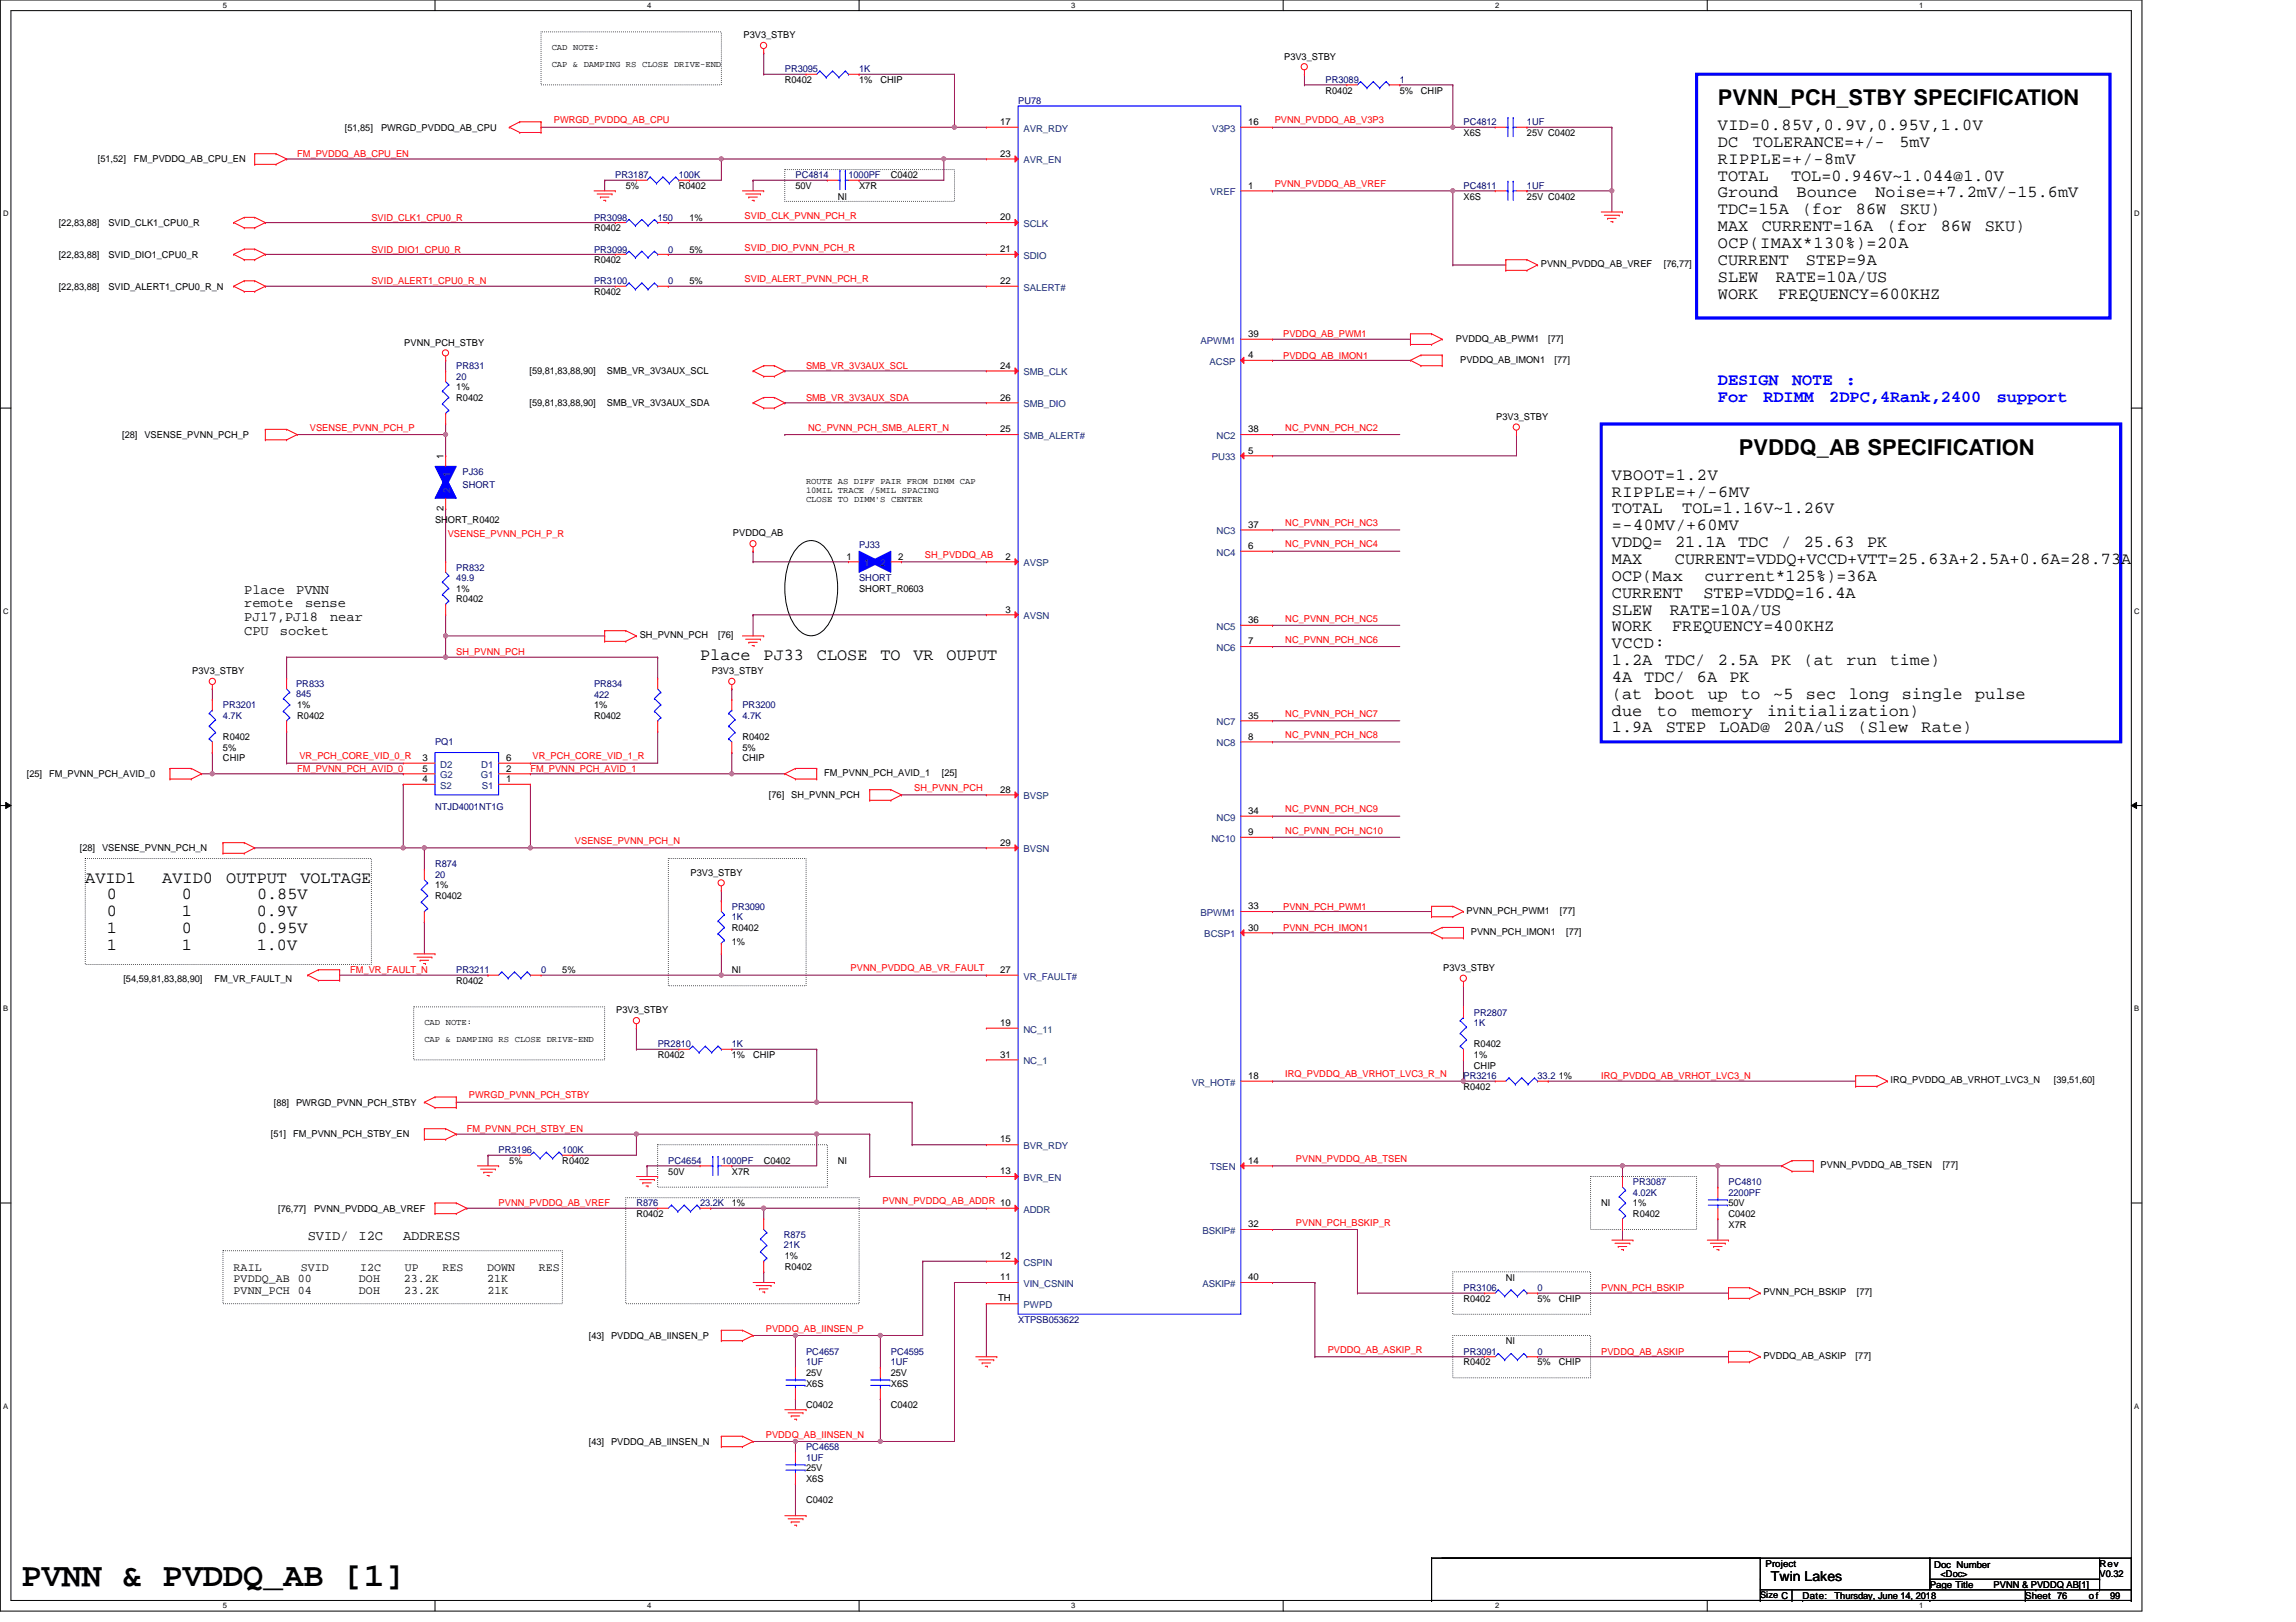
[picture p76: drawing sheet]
<svg xmlns="http://www.w3.org/2000/svg" width="297mm" height="210mm" viewBox="0 0 297 210" stroke-linecap="round" stroke-linejoin="round" font-family="sans-serif">
<defs><g id="words">
<text font-size="4.3" x="2.8" y="205.3">PVNN &amp; PVDDQ_AB [1]</text>
<g font-size="2.8">
<text x="222.2" y="13.6">PVNN_PCH_STBY SPECIFICATION</text>
<text x="225" y="58.9">PVDDQ_AB SPECIFICATION</text>
</g>
<g font-size="2.2">
<text x="222.2" y="16.8">VID=0.85V,0.9V,0.95V,1.0V</text>
<text x="222.2" y="19">DC</text>
<text x="222.2" y="21.2">RIPPLE=+/-8mV</text>
<text x="222.2" y="23.4">TOTAL</text>
<text x="226.8" y="19">TOLERANCE=+/-</text>
<text x="231.7" y="23.4">TOL=0.946V~1.044@1.0V</text>
<text x="245.7" y="19">5mV</text>
<text x="222.2" y="25.5">Ground</text>
<text x="222.2" y="27.7">TDC=15A</text>
<text x="222.2" y="29.9">MAX</text>
<text x="227.9" y="29.9">CURRENT=16A</text>
<text x="232.4" y="25.5">Bounce</text>
<text x="233.1" y="27.7">(for</text>
<text x="240.1" y="27.7">86W</text>
<text x="242.6" y="25.5">Noise=+7.2mV/-15.6mV</text>
<text x="244.1" y="29.9">(for</text>
<text x="245.8" y="27.7">SKU)</text>
<text x="251.1" y="29.9">86W</text>
<text x="256.8" y="29.9">SKU)</text>
<text x="222.2" y="32.1">OCP(IMAX*130%)=20A</text>
<text x="222.2" y="34.3">CURRENT</text>
<text x="233.6" y="34.3">STEP=9A</text>
<text x="222.2" y="36.4">SLEW</text>
<text x="222.2" y="38.6">WORK</text>
<text x="229.7" y="36.4">RATE=10A/US</text>
<text x="230" y="38.6">FREQUENCY=600KHZ</text>
<text x="208.5" y="62.1">VBOOT=1.2V</text>
<text x="208.5" y="64.3">RIPPLE=+/-6MV</text>
<text x="208.5" y="66.4">TOTAL</text>
<text x="208.5" y="68.6">=-40MV/+60MV</text>
<text x="208.5" y="70.8">VDDQ=</text>
<text x="216.7" y="70.8">21.1A</text>
<text x="217.6" y="66.4">TOL=1.16V~1.26V</text>
<text x="224.9" y="70.8">TDC</text>
<text x="230.4" y="70.8">/</text>
<text x="233.4" y="70.8">25.63</text>
<text x="241.6" y="70.8">PK</text>
<text x="208.5" y="73">MAX</text>
<text x="208.5" y="75.2">OCP(Max</text>
<text x="208.5" y="77.3">CURRENT</text>
<text x="216.7" y="73">CURRENT=VDDQ+VCCD+VTT=25.63A+2.5A+0.6A=28.73A</text>
<text x="220.4" y="77.3">STEP=VDDQ=16.4A</text>
<text x="220.5" y="75.2">current*125%)=36A</text>
<text x="208.5" y="79.5">SLEW</text>
<text x="208.5" y="81.7">WORK</text>
<text x="208.5" y="83.9">VCCD:</text>
<text x="216" y="79.5">RATE=10A/US</text>
<text x="216.3" y="81.7">FREQUENCY=400KHZ</text>
<text x="90.6" y="85.4">Place</text>
<text x="98.8" y="85.4">PJ33</text>
<text x="105.7" y="85.4">CLOSE</text>
<text x="113.9" y="85.4">TO</text>
<text x="118.2" y="85.4">VR</text>
<text x="122.5" y="85.4">OUPUT</text>
<text x="208.5" y="86.1">1.2A</text>
<text x="208.5" y="88.2">4A</text>
<text x="212.7" y="88.2">TDC/</text>
<text x="215.4" y="86.1">TDC/</text>
<text x="219.5" y="88.2">6A</text>
<text x="222.2" y="86.1">2.5A</text>
<text x="223.7" y="88.2">PK</text>
<text x="229.1" y="86.1">PK</text>
<text x="233.3" y="86.1">(at</text>
<text x="238.9" y="86.1">run</text>
<text x="244.5" y="86.1">time)</text>
<text x="208.5" y="90.4">(at</text>
<text x="208.5" y="92.6">due</text>
<text x="208.5" y="94.8">1.9A</text>
<text x="214.1" y="90.4">boot</text>
<text x="214.4" y="92.6">to</text>
<text x="215.5" y="94.8">STEP</text>
<text x="218.9" y="92.6">memory</text>
<text x="220.9" y="90.4">up</text>
<text x="222.5" y="94.8">LOAD@</text>
<text x="225.2" y="90.4">to</text>
<text x="228.6" y="92.6">initialization)</text>
<text x="229.4" y="90.4">~5</text>
<text x="230.7" y="94.8">20A/uS</text>
<text x="233.6" y="90.4">sec</text>
<text x="239.2" y="90.4">long</text>
<text x="240.3" y="94.8">(Slew</text>
<text x="246" y="90.4">single</text>
<text x="248.6" y="94.8">Rate)</text>
<text x="255.5" y="90.4">pulse</text>
<text x="11" y="114.2">AVID1</text>
<text x="13.8" y="116.4">0</text>
<text x="13.8" y="118.6">0</text>
<text x="21" y="114.2">AVID0</text>
<text x="23.5" y="116.4">0</text>
<text x="23.5" y="118.6">1</text>
<text x="29.3" y="114.2">OUTPUT</text>
<text x="33.2" y="118.6">0.9V</text>
<text x="33.2" y="116.4">0.85V</text>
<text x="38.9" y="114.2">VOLTAGE</text>
<text x="13.8" y="120.8">1</text>
<text x="13.8" y="122.9">1</text>
<text x="23.5" y="120.8">0</text>
<text x="23.5" y="122.9">1</text>
<text x="33.2" y="122.9">1.0V</text>
<text x="33.2" y="120.8">0.95V</text>
</g>
<g font-size="2.2" fill="#00f">
<text x="222.2" y="49.8">DESIGN</text>
<text x="222.2" y="52">For</text>
<text x="228.1" y="52">RDIMM</text>
<text x="231.8" y="49.8">NOTE</text>
<text x="236.7" y="52">2DPC,4Rank,2400</text>
<text x="238.8" y="49.8">:</text>
<text x="258.3" y="52">support</text>
</g>
<g font-size="1.8">
<text x="31.6" y="76.8">Place</text>
<text x="38.3" y="76.8">PVNN</text>
<text x="31.6" y="78.6">remote</text>
<text x="31.6" y="80.4">PJ17,PJ18</text>
<text x="31.6" y="82.2">CPU</text>
<text x="36.2" y="82.2">socket</text>
<text x="39.5" y="78.6">sense</text>
<text x="42.7" y="80.4">near</text>
<text x="39.8" y="160.5">SVID/</text>
<text x="46.4" y="160.5">I2C</text>
<text x="52.2" y="160.5">ADDRESS</text>
<text x="229.1" y="204.6">Twin Lakes</text>
</g>
<g font-size="1.5">
<text x="30.2" y="164.4">RAIL</text>
<text x="30.2" y="165.9">PVDDQ_AB 00</text>
<text x="30.2" y="167.4">PVNN_PCH 04</text>
<text x="38.9" y="164.4">SVID</text>
<text x="46.4" y="165.9">DOH</text>
<text x="46.4" y="167.4">DOH</text>
<text x="46.6" y="164.4">I2C</text>
<text x="52.2" y="165.9">23.2K</text>
<text x="52.3" y="167.4">23.2K</text>
<text x="52.4" y="164.4">UP</text>
<text x="57.3" y="164.4">RES</text>
<text x="63" y="165.9">21K</text>
<text x="63" y="164.4">DOWN</text>
<text x="63.1" y="167.4">21K</text>
<text x="69.7" y="164.4">RES</text>
</g>
<g font-size="1.2">
<text x="96.2" y="5">P3V3_STBY</text>
<text x="101.5" y="10.7">R0402</text>
<text x="111.1" y="10.7">1%</text>
<text x="113.9" y="10.7">CHIP</text>
<text x="166.1" y="7.7">P3V3_STBY</text>
<text x="44.6" y="16.9">[51,85]</text>
<text x="49.3" y="16.9">PWRGD_PVDDQ_AB_CPU</text>
<text x="129.4" y="16.2">17</text>
<text x="161.5" y="16.2">16</text>
<text x="171.5" y="12.1">R0402</text>
<text x="181.1" y="12.1">5%</text>
<text x="183.8" y="12.1">CHIP</text>
<text x="189.3" y="17.6">X6S</text>
<text x="197.5" y="17.6">25V C0402</text>
<text x="12.7" y="21">[51,52]</text>
<text x="17.3" y="21">FM_PVDDQ_AB_CPU_EN</text>
<text x="115.2" y="23.1">C0402</text>
<text x="129.4" y="20.3">23</text>
<text x="7.6" y="29.3">[22,83,88]</text>
<text x="14" y="29.3">SVID_CLK1_CPU0_R</text>
<text x="76.9" y="29.9">R0402</text>
<text x="81" y="24.4">5%</text>
<text x="87.8" y="24.4">R0402</text>
<text x="89.2" y="28.6">1%</text>
<text x="102.9" y="24.4">50V</text>
<text x="108.4" y="25.8">NI</text>
<text x="111.1" y="24.4">X7R</text>
<text x="129.4" y="28.5">20</text>
<text x="161.5" y="24.4">1</text>
<text x="189.3" y="25.8">X6S</text>
<text x="197.5" y="25.8">25V C0402</text>
<text x="7.6" y="33.4">[22,83,88]</text>
<text x="14" y="33.4">SVID_DIO1_CPU0_R</text>
<text x="76.9" y="34">R0402</text>
<text x="89.2" y="32.7">5%</text>
<text x="129.4" y="32.6">21</text>
<text x="199.3" y="34.6">PVNN_PVDDQ_AB_VREF</text>
<text x="215.2" y="34.6">[76,77]</text>
<text x="7.6" y="37.5">[22,83,88]</text>
<text x="14" y="37.5">SVID_ALERT1_CPU0_R_N</text>
<text x="76.9" y="38.2">R0402</text>
<text x="89.2" y="36.8">5%</text>
<text x="129.4" y="36.7">22</text>
<text x="52.3" y="44.7">PVNN_PCH_STBY</text>
<text x="129.4" y="47.7">24</text>
<text x="161.5" y="46.3">4</text>
<text x="161.5" y="43.6">39</text>
<text x="188.4" y="44.2">PVDDQ_AB_PWM1</text>
<text x="188.9" y="46.9">PVDDQ_AB_IMON1</text>
<text x="200.3" y="44.2">[77]</text>
<text x="201.1" y="46.9">[77]</text>
<text x="59" y="50.5">1%</text>
<text x="59" y="51.9">R0402</text>
<text x="68.5" y="48.5">[59,81,83,88,90]</text>
<text x="68.5" y="52.6">[59,81,83,88,90]</text>
<text x="78.5" y="48.5">SMB_VR_3V3AUX_SCL</text>
<text x="78.5" y="52.6">SMB_VR_3V3AUX_SDA</text>
<text x="129.4" y="51.8">26</text>
<text x="15.8" y="56.7">[28]</text>
<text x="18.7" y="56.7">VSENSE_PVNN_PCH_P</text>
<text x="57.4" y="59.4" transform="rotate(-90 57.4 59.4)">1</text>
<text x="129.4" y="55.9">25</text>
<text x="161.5" y="58.7">5</text>
<text x="161.5" y="55.9">38</text>
<text x="193.6" y="54.3">P3V3_STBY</text>
<text x="56.3" y="67.6">SHORT_R0402</text>
<text x="57.4" y="66.1" transform="rotate(-90 57.4 66.1)">2</text>
<text x="94.8" y="69.4">PVDDQ_AB</text>
<text x="161.5" y="71">6</text>
<text x="161.5" y="68.3">37</text>
<text x="59" y="76.6">1%</text>
<text x="59" y="77.9">R0402</text>
<text x="109.5" y="72.4">1</text>
<text x="111.1" y="76.6">SHORT_R0603</text>
<text x="116.2" y="72.4">2</text>
<text x="130.1" y="72.4">2</text>
<text x="82.8" y="82.6">SH_PVNN_PCH</text>
<text x="92.9" y="82.6">[76]</text>
<text x="130.1" y="79.3">3</text>
<text x="161.5" y="83.4">7</text>
<text x="161.5" y="80.6">36</text>
<text x="24.9" y="87.3">P3V3_STBY</text>
<text x="92.1" y="87.3">P3V3_STBY</text>
<text x="28.8" y="95.8">R0402</text>
<text x="38.5" y="91.7">1%</text>
<text x="38.5" y="93">R0402</text>
<text x="76.9" y="91.7">1%</text>
<text x="76.9" y="93">R0402</text>
<text x="96.1" y="95.8">R0402</text>
<text x="161.5" y="93">35</text>
<text x="161.5" y="95.7">8</text>
<text x="3.5" y="100.6">[25]</text>
<text x="6.3" y="100.6">FM_PVNN_PCH_AVID_0</text>
<text x="28.8" y="97.1">5%</text>
<text x="28.8" y="98.5">CHIP</text>
<text x="54.6" y="99.8">5</text>
<text x="54.6" y="101.2">4</text>
<text x="54.6" y="98.5">3</text>
<text x="65.5" y="99.8">2</text>
<text x="65.5" y="101.2">1</text>
<text x="65.5" y="98.5">6</text>
<text x="96.1" y="97.1">5%</text>
<text x="96.1" y="98.5">CHIP</text>
<text x="106.6" y="100.4">FM_PVNN_PCH_AVID_1</text>
<text x="121.8" y="100.4">[25]</text>
<text x="99.5" y="103.3">[76]</text>
<text x="102.4" y="103.3">SH_PVNN_PCH</text>
<text x="129.4" y="102.6">28</text>
<text x="161.5" y="105.3">34</text>
<text x="10.3" y="110.2">[28]</text>
<text x="13.2" y="110.2">VSENSE_PVNN_PCH_N</text>
<text x="89.3" y="113.3">P3V3_STBY</text>
<text x="129.4" y="109.4">29</text>
<text x="161.5" y="108.1">9</text>
<text x="56.3" y="115">1%</text>
<text x="56.3" y="116.3">R0402</text>
<text x="161.5" y="117.7">33</text>
<text x="189.7" y="118.3">PVNN_PCH_PWM1</text>
<text x="201.8" y="118.3">[77]</text>
<text x="72.7" y="125.9">5%</text>
<text x="94.7" y="120.5">R0402</text>
<text x="94.7" y="122.2">1%</text>
<text x="94.7" y="125.9">NI</text>
<text x="129.4" y="125.9">27</text>
<text x="161.5" y="120.4">30</text>
<text x="186.7" y="125.7">P3V3_STBY</text>
<text x="190.3" y="121">PVNN_PCH_IMON1</text>
<text x="202.6" y="121">[77]</text>
<text x="16" y="127">[54,59,81,83,88,90]</text>
<text x="27.7" y="127">FM_VR_FAULT_N</text>
<text x="59" y="127.3">R0402</text>
<text x="79.7" y="131.1">P3V3_STBY</text>
<text x="85.1" y="136.9">R0402</text>
<text x="94.7" y="136.9">1%</text>
<text x="97.4" y="136.9">CHIP</text>
<text x="129.4" y="136.9">31</text>
<text x="129.4" y="132.8">19</text>
<text x="190.7" y="135.6">R0402</text>
<text x="190.7" y="136.9">1%</text>
<text x="35.4" y="143.1">[88]</text>
<text x="38.3" y="143.1">PWRGD_PVNN_PCH_STBY</text>
<text x="161.5" y="139.6">18</text>
<text x="189.3" y="141">R0402</text>
<text x="190.7" y="138.3">CHIP</text>
<text x="201.7" y="139.7">1%</text>
<text x="244.6" y="140.2">IRQ_PVDDQ_AB_VRHOT_LVC3_N</text>
<text x="265.7" y="140.2">[39,51,60]</text>
<text x="35" y="147.2">[51]</text>
<text x="37.9" y="147.2">FM_PVNN_PCH_STBY_EN</text>
<text x="129.4" y="147.8">15</text>
<text x="65.9" y="150.6">5%</text>
<text x="72.7" y="150.6">R0402</text>
<text x="86.5" y="152">50V</text>
<text x="94.7" y="152">X7R</text>
<text x="98.8" y="150.6">C0402</text>
<text x="108.4" y="150.6">NI</text>
<text x="129.4" y="152">13</text>
<text x="161.5" y="150.6">14</text>
<text x="235.5" y="151.2">PVNN_PVDDQ_AB_TSEN</text>
<text x="251.3" y="151.2">[77]</text>
<text x="36" y="156.8">[76,77]</text>
<text x="40.6" y="156.8">PVNN_PVDDQ_AB_VREF</text>
<text x="82.3" y="157.5">R0402</text>
<text x="94.7" y="156.1">1%</text>
<text x="161.5" y="158.8">32</text>
<text x="207.2" y="156.1">NI</text>
<text x="211.3" y="156.1">1%</text>
<text x="211.3" y="157.5">R0402</text>
<text x="223.6" y="156.1">50V</text>
<text x="223.6" y="157.5">C0402</text>
<text x="223.6" y="158.9">X7R</text>
<text x="101.5" y="163">1%</text>
<text x="101.5" y="164.3">R0402</text>
<text x="129.4" y="162.9">12</text>
<text x="129.4" y="165.7">11</text>
<text x="161.5" y="165.7">40</text>
<text x="194.8" y="165.7">NI</text>
<text x="228.1" y="167.6">PVNN_PCH_BSKIP</text>
<text x="240.2" y="167.6">[77]</text>
<text x="76.2" y="173.3">[43]</text>
<text x="79.1" y="173.3">PVDDQ_AB_IINSEN_P</text>
<text x="129.1" y="168.4">TH</text>
<text x="189.3" y="168.5">R0402</text>
<text x="194.8" y="173.9">NI</text>
<text x="198.9" y="168.5">5%</text>
<text x="201.7" y="168.5">CHIP</text>
<text x="104.3" y="178.1">25V</text>
<text x="104.3" y="179.4">X6S</text>
<text x="115.2" y="178.1">25V</text>
<text x="115.2" y="179.4">X6S</text>
<text x="189.3" y="176.7">R0402</text>
<text x="198.9" y="176.7">5%</text>
<text x="201.7" y="176.7">CHIP</text>
<text x="228.1" y="175.9">PVDDQ_AB_ASKIP</text>
<text x="240.1" y="175.9">[77]</text>
<text x="104.3" y="182.2">C0402</text>
<text x="115.2" y="182.2">C0402</text>
<text x="76.2" y="187">[43]</text>
<text x="79.1" y="187">PVDDQ_AB_IINSEN_N</text>
<text x="104.3" y="190.4">25V</text>
<text x="104.3" y="191.8">X6S</text>
<text x="104.3" y="194.5">C0402</text>
<text x="228.4" y="202.8">Project</text>
<text x="250.2" y="202.9">Doc Number</text>
<text x="271.6" y="202.8">Rev</text>
<text x="227.7" y="206.8">Size C</text>
<text x="233.2" y="206.9">Date:</text>
<text x="237.3" y="206.9">Thursday, June 14, 2018</text>
<text x="249.7" y="205.5">Page Title</text>
<text x="251.1" y="204.1">&lt;Doc&gt;</text>
<text x="257.9" y="205.5">PVNN &amp; PVDDQ AB[1]</text>
<text x="262" y="206.9">Sheet 76</text>
<text x="270.3" y="206.9">of</text>
<text x="271.6" y="204.1">V0.32</text>
<text x="273" y="206.9">99</text>
</g>
<g font-size="1.2" fill="#000080">
<text x="101.5" y="9.4">PR3095</text>
<text x="111.1" y="9.4">1K</text>
<text x="171.5" y="10.7">PR3089</text>
<text x="181.1" y="10.7">1</text>
<text x="131.7" y="13.5">PU78</text>
<text x="189.3" y="16.2">PC4812</text>
<text x="197.5" y="16.2">1UF</text>
<text x="79.6" y="23.1">PR3187</text>
<text x="87.8" y="23.1">100K</text>
<text x="102.9" y="23.1">PC4814</text>
<text x="109.8" y="23.1">1000PF</text>
<text x="76.9" y="28.6">PR3098</text>
<text x="85.1" y="28.6">150</text>
<text x="189.3" y="24.4">PC4811</text>
<text x="197.5" y="24.4">1UF</text>
<text x="76.9" y="32.7">PR3099</text>
<text x="86.5" y="32.7">0</text>
<text x="76.9" y="36.8">PR3100</text>
<text x="86.5" y="36.8">0</text>
<text x="59" y="47.8">PR831</text>
<text x="59" y="49.1">20</text>
<text x="59.8" y="61.5">PJ36</text>
<text x="59.8" y="63.1">SHORT</text>
<text x="111.1" y="71">PJ33</text>
<text x="59" y="73.8">PR832</text>
<text x="59" y="75.2">49.9</text>
<text x="111.1" y="75.2">SHORT</text>
<text x="38.3" y="88.9">PR833</text>
<text x="76.9" y="88.9">PR834</text>
<text x="28.8" y="91.7">PR3201</text>
<text x="28.8" y="93">4.7K</text>
<text x="38.3" y="90.1">845</text>
<text x="76.9" y="90.3">422</text>
<text x="96.1" y="91.7">PR3200</text>
<text x="96.1" y="93">4.7K</text>
<text x="56.3" y="96.5">PQ1</text>
<text x="56.3" y="104.8">NTJD4001NT1G</text>
<text x="56.3" y="112.2">R874</text>
<text x="56.3" y="113.6">20</text>
<text x="94.7" y="117.7">PR3090</text>
<text x="94.7" y="119.1">1K</text>
<text x="59" y="125.9">PR3211</text>
<text x="70" y="125.9">0</text>
<text x="190.7" y="131.4">PR2807</text>
<text x="85.1" y="135.6">PR2810</text>
<text x="94.7" y="135.6">1K</text>
<text x="190.7" y="132.8">1K</text>
<text x="189.3" y="139.7">PR3216</text>
<text x="198.9" y="139.7">33.2</text>
<text x="64.5" y="149.3">PR3196</text>
<text x="72.7" y="149.3">100K</text>
<text x="86.5" y="150.6">PC4654</text>
<text x="93.3" y="150.6">1000PF</text>
<text x="211.3" y="153.4">PR3087</text>
<text x="211.3" y="154.7">4.02K</text>
<text x="223.6" y="153.4">PC4810</text>
<text x="223.6" y="154.7">2200PF</text>
<text x="82.3" y="156.1">R876</text>
<text x="90.6" y="156.1">23.2K</text>
<text x="101.4" y="160.2">R875</text>
<text x="101.4" y="161.5">21K</text>
<text x="189.3" y="167.1">PR3106</text>
<text x="198.9" y="167.1">0</text>
<text x="131.7" y="171.2">XTPSB053622</text>
<text x="104.3" y="175.3">PC4657</text>
<text x="104.3" y="176.7">1UF</text>
<text x="115.2" y="175.3">PC4595</text>
<text x="115.2" y="176.7">1UF</text>
<text x="189.3" y="175.3">PR3091</text>
<text x="198.9" y="175.3">0</text>
<text x="104.3" y="187.7">PC4658</text>
<text x="104.3" y="189">1UF</text>
</g>
<g font-size="1.2" fill="#f00">
<text x="71.6" y="16">PWRGD_PVDDQ_AB_CPU</text>
<text x="164.9" y="16">PVNN_PVDDQ_AB_V3P3</text>
<text x="38.5" y="20.3">FM_PVDDQ_AB_CPU_EN</text>
<text x="48" y="28.6">SVID_CLK1_CPU0_R</text>
<text x="96.3" y="28.3">SVID_CLK_PVNN_PCH_R</text>
<text x="164.9" y="24.2">PVNN_PVDDQ_AB_VREF</text>
<text x="48" y="32.7">SVID_DIO1_CPU0_R</text>
<text x="96.3" y="32.4">SVID_DIO_PVNN_PCH_R</text>
<text x="48" y="36.8">SVID_ALERT1_CPU0_R_N</text>
<text x="96.3" y="36.6">SVID_ALERT_PVNN_PCH_R</text>
<text x="104.3" y="47.8">SMB_VR_3V3AUX_SCL</text>
<text x="166" y="46.4">PVDDQ_AB_IMON1</text>
<text x="166" y="43.6">PVDDQ_AB_PWM1</text>
<text x="104.3" y="51.9">SMB_VR_3V3AUX_SDA</text>
<text x="40.1" y="55.8">VSENSE_PVNN_PCH_P</text>
<text x="104.6" y="55.8">NC_PVNN_PCH_SMB_ALERT_N</text>
<text x="166.3" y="55.8">NC_PVNN_PCH_NC2</text>
<text x="57.9" y="69.5">VSENSE_PVNN_PCH_P_R</text>
<text x="166.3" y="68.1">NC_PVNN_PCH_NC3</text>
<text x="166.3" y="70.8">NC_PVNN_PCH_NC4</text>
<text x="119.7" y="72.2">SH_PVDDQ_AB</text>
<text x="166.3" y="83.2">NC_PVNN_PCH_NC6</text>
<text x="166.3" y="80.4">NC_PVNN_PCH_NC5</text>
<text x="59" y="84.8">SH_PVNN_PCH</text>
<text x="166.3" y="95.5">NC_PVNN_PCH_NC8</text>
<text x="166.3" y="92.8">NC_PVNN_PCH_NC7</text>
<text x="38.5" y="99.9">FM_PVNN_PCH_AVID_0</text>
<text x="38.7" y="98.3">VR_PCH_CORE_VID_0_R</text>
<text x="68.6" y="99.9">FM_PVNN_PCH_AVID_1</text>
<text x="68.9" y="98.3">VR_PCH_CORE_VID_1_R</text>
<text x="118.3" y="102.4">SH_PVNN_PCH</text>
<text x="166.3" y="107.9">NC_PVNN_PCH_NC10</text>
<text x="166.3" y="105.1">NC_PVNN_PCH_NC9</text>
<text x="74.4" y="109.2">VSENSE_PVNN_PCH_N</text>
<text x="166" y="117.7">PVNN_PCH_PWM1</text>
<text x="45.3" y="125.9">FM_VR_FAULT_N</text>
<text x="110" y="125.7">PVNN_PVDDQ_AB_VR_FAULT</text>
<text x="166" y="120.5">PVNN_PCH_IMON1</text>
<text x="60.7" y="142.2">PWRGD_PVNN_PCH_STBY</text>
<text x="166.3" y="139.4">IRQ_PVDDQ_AB_VRHOT_LVC3_R_N</text>
<text x="207.2" y="139.7">IRQ_PVDDQ_AB_VRHOT_LVC3_N</text>
<text x="60.4" y="146.5">FM_PVNN_PCH_STBY_EN</text>
<text x="114.2" y="155.9">PVNN_PVDDQ_AB_ADDR 10</text>
<text x="167.7" y="150.4">PVNN_PVDDQ_AB_TSEN</text>
<text x="64.5" y="156.1">PVNN_PVDDQ_AB_VREF</text>
<text x="167.7" y="158.6">PVNN_PCH_BSKIP_R</text>
<text x="207.2" y="167.1">PVNN_PCH_BSKIP</text>
<text x="99.1" y="172.3">PVDDQ_AB_IINSEN_P</text>
<text x="171.8" y="175.1">PVDDQ_AB_ASKIP_R</text>
<text x="207.2" y="175.3">PVDDQ_AB_ASKIP</text>
<text x="99.1" y="186.1">PVDDQ_AB_IINSEN_N</text>
</g>
<g font-size="1.2" fill="#004080">
<text x="132.4" y="17">AVR_RDY</text>
<text x="156.8" y="17">V3P3</text>
<text x="132.4" y="21.1">AVR_EN</text>
<text x="132.4" y="29.4">SCLK</text>
<text x="156.6" y="25.3">VREF</text>
<text x="132.4" y="33.5">SDIO</text>
<text x="132.4" y="37.6">SALERT#</text>
<text x="155.3" y="44.5">APWM1</text>
<text x="156.5" y="47.2">ACSP</text>
<text x="132.4" y="48.6">SMB_CLK</text>
<text x="132.4" y="52.7">SMB_DIO</text>
<text x="132.4" y="56.8">SMB_ALERT#</text>
<text x="156.8" y="59.6">PU33</text>
<text x="157.4" y="56.8">NC2</text>
<text x="58.2" y="63.8" transform="rotate(-90 58.2 63.8)">2</text>
<text x="58.2" y="61.7" transform="rotate(-90 58.2 61.7)">1</text>
<text x="157.4" y="71.9">NC4</text>
<text x="157.4" y="69.2">NC3</text>
<text x="111.8" y="73.3">1</text>
<text x="113.9" y="73.3">2</text>
<text x="132.4" y="73.3">AVSP</text>
<text x="132.4" y="80.1">AVSN</text>
<text x="157.4" y="81.5">NC5</text>
<text x="157.4" y="84.2">NC6</text>
<text x="157.4" y="93.9">NC7</text>
<text x="57" y="100.7">G2</text>
<text x="57" y="99.3">D2</text>
<text x="62.2" y="100.7">G1</text>
<text x="62.3" y="99.3">D1</text>
<text x="157.4" y="96.6">NC8</text>
<text x="57" y="102.1">S2</text>
<text x="62.3" y="102.1">S1</text>
<text x="132.4" y="103.4">BVSP</text>
<text x="157.4" y="106.2">NC9</text>
<text x="132.4" y="110.3">BVSN</text>
<text x="156.7" y="108.9">NC10</text>
<text x="155.3" y="118.5">BPWM1</text>
<text x="155.8" y="121.3">BCSP1</text>
<text x="132.4" y="126.8">VR_FAULT#</text>
<text x="132.4" y="137.7">NC_1</text>
<text x="132.4" y="133.6">NC_11</text>
<text x="154.2" y="140.5">VR_HOT#</text>
<text x="132.4" y="148.7">BVR_RDY</text>
<text x="132.4" y="152.8">BVR_EN</text>
<text x="156.5" y="151.4">TSEN</text>
<text x="132.4" y="156.9">ADDR</text>
<text x="155.6" y="159.7">BSKIP#</text>
<text x="132.4" y="163.8">CSPIN</text>
<text x="132.4" y="166.5">VIN_CSNIN</text>
<text x="155.6" y="166.5">ASKIP#</text>
<text x="132.4" y="169.3">PWPD</text>
</g>
<g font-size="1.1">
<text x="71.4" y="6.4">CAD NOTE:</text>
<text x="71.4" y="8.7">CAP &amp; DAMPING RS CLOSE DRIVE-END</text>
<text x="104.3" y="62.7">ROUTE AS DIFF PAIR FROM DIMM CAP</text>
<text x="104.3" y="63.8">10MIL TRACE /5MIL SPACING</text>
<text x="104.3" y="64.9">CLOSE TO DIMM'S CENTER</text>
<text x="54.9" y="132.6">CAD NOTE:</text>
<text x="54.9" y="134.9">CAP &amp; DAMPING RS CLOSE DRIVE-END</text>
</g>
<g font-size="1">
<text x="28.8" y="1">5</text>
<text x="83.7" y="1">4</text>
<text x="138.6" y="1">3</text>
<text x="193.4" y="1">2</text>
<text x="248.3" y="1">1</text>
<text x=".4" y="28">D</text>
<text x="276.1" y="28">D</text>
<text x=".4" y="79.4">C</text>
<text x="276.1" y="79.4">C</text>
<text x=".4" y="130.9">B</text>
<text x="276.1" y="130.9">B</text>
<text x=".4" y="182.3">A</text>
<text x="276.1" y="182.3">A</text>
<text x="28.8" y="208.2">5</text>
<text x="83.7" y="208.2">4</text>
<text x="138.6" y="208.2">3</text>
<text x="193.4" y="208.2">2</text>
<text x="248.3" y="208.2">1</text>
</g>
</g></defs>
<path d="M0 0h277.1v208.5h-277.1zM1.4 1.4h274.3v205.7h-274.3z" fill="none" stroke="#000" stroke-width=".13"/>
<g fill="#fff">
<path d="M28.8 .1h.6v1.1h-.6z"/>
<path d="M28.8 207.3h.6v1.1h-.6z"/>
</g>
<path d="M56.3 0v1.4M56.3 207.1v1.4" fill="none" stroke="#000" stroke-width=".13"/>
<g fill="#fff">
<path d="M83.7 .1h.6v1.1h-.6z"/>
<path d="M83.7 207.3h.6v1.1h-.6z"/>
</g>
<path d="M111.1 0v1.4M111.1 207.1v1.4" fill="none" stroke="#000" stroke-width=".13"/>
<g fill="#fff">
<path d="M138.6 .1h.5v1.1h-.5z"/>
<path d="M138.6 207.3h.5v1.1h-.5z"/>
</g>
<path d="M166 0v1.4M166 207.1v1.4" fill="none" stroke="#000" stroke-width=".13"/>
<g fill="#fff">
<path d="M193.4 .1h.6v1.1h-.6z"/>
<path d="M193.4 207.3h.6v1.1h-.6z"/>
</g>
<path d="M220.9 0v1.4M220.9 207.1v1.4" fill="none" stroke="#000" stroke-width=".13"/>
<g fill="#fff">
<path d="M248.3 .1h.6v1.1h-.6z"/>
<path d="M248.3 207.3h.6v1.1h-.6z"/>
<path d="M.4 27.1h.7v1.1h-.7z"/>
<path d="M276.1 27.1h.7v1.1h-.7z"/>
<path d="M.4 78.5h.7v1.1h-.7z"/>
<path d="M276.1 78.5h.7v1.1h-.7z"/>
</g>
<path d="M0 52.8h1.4M275.7 52.8h1.4" fill="none" stroke="#000" stroke-width=".13"/>
<g fill="#fff">
<path d="M.4 130h.7v1.1h-.7z"/>
<path d="M276.1 130h.6v1.1h-.6z"/>
</g>
<path d="M0 104.2h1.4M.7 103.8l.7 .4-.7 .4zM275.7 104.2l.7-.4v.8zM275.7 104.2h1.4" fill="none" stroke="#000" stroke-width=".13"/>
<path d="M.7 103.8l.7 .4-.7 .4zM275.7 104.2l.7-.4v.8z" fill="#000"/>
<g fill="#fff">
<path d="M.4 181.4h.7v1.1h-.7z"/>
<path d="M276.1 181.4h.6v1.1h-.6z"/>
</g>
<path d="M103.2 70.8a2.19 2.19 0 0 1 3.5 0 9 9 0 0 1 1.5 7.5 5 5 0 0 1-2.6 3.9 2.2 2.2 0 0 1-2.4-.8 9 9 0 0 1-1.5-7.4 6.6 6.6 0 0 1 1.5-3.2zM0 155.7h1.4M275.7 155.7h1.4" fill="none" stroke="#000" stroke-width=".13"/>
<path d="M70 4.1h23.3v6.9h-23.3zM101.5 21.9h22v4.2h-22zM11 111.1h37v13.7h-37zM86.5 111.1h17.8v16.5h-17.8zM53.5 130.3h24.7v6.9h-24.7zM81 155h30.1v13.7h-30.1zM85.1 148.1h21.9v5.5h-21.9zM205.8 152.3h13.7v6.8h-13.7zM28.8 161.9h43.9v6.8h-43.9zM188 164.6h17.8v5.5h-17.8zM188 172.8h17.8v5.5h-17.8z" fill="none" stroke="#000" stroke-width=".13" stroke-dasharray="0 .3"/>
<path d="M219.5 9.6h53.5v31.5h-53.5zM207.2 54.9h67.2v41.1h-67.2z" fill="none" stroke="#00f" stroke-width=".4"/>
<path d="M38.5 56.2h19.2M57.7 46.6h.1M57.7 56.2h.1M57.7 46.6v1.4" fill="none" stroke="#800040" stroke-width=".13"/>
<circle cx="57.6" cy="56.2" r=".27" fill="#f0f"/>
<circle cx="57.6" cy="56.2" r=".27" fill="none" stroke="#f0f" stroke-width=".13"/>
<path d="M37.1 85h.1M37.1 98.8h.1M37.1 85h20.6M37.1 85v2.8M37.1 98.8h15.1M68.6 98.8h.1M85.1 85h.1M85.1 94.6h.1M85.1 85v2.8M85.1 94.6v4.2h-16.5M68.6 101.5h.1M68.6 101.5v8.2" fill="none" stroke="#800040" stroke-width=".13"/>
<circle cx="68.6" cy="109.7" r=".27" fill="#f0f"/>
<circle cx="68.6" cy="109.7" r=".27" fill="none" stroke="#f0f" stroke-width=".13"/>
<path d="M33 109.7h19.2M52.2 109.7h.1M52.2 101.5h.1M52.2 101.5v8.2" fill="none" stroke="#800040" stroke-width=".13"/>
<circle cx="52.2" cy="109.7" r=".27" fill="#f0f"/>
<circle cx="52.2" cy="109.7" r=".27" fill="none" stroke="#f0f" stroke-width=".13"/>
<path d="M52.2 109.7h.1M52.2 109.7h2.7" fill="none" stroke="#800040" stroke-width=".13"/>
<circle cx="54.9" cy="109.7" r=".27" fill="#f0f"/>
<circle cx="54.9" cy="109.7" r=".27" fill="none" stroke="#f0f" stroke-width=".13"/>
<path d="M37.1 94.6h.1M37.1 94.6v4.2M26.1 100.1h1.4M27.5 100.1h.1M54.9 109.7h.1M54.9 119.3h.1M54.9 109.7v2.8M54.9 119.3v4.1M54.9 109.7h72.7M68.6 109.7h.1M68.6 100.1h.1M68.6 100.1h26.1" fill="none" stroke="#800040" stroke-width=".13"/>
<circle cx="94.7" cy="100.1" r=".27" fill="#f0f"/>
<circle cx="94.7" cy="100.1" r=".27" fill="none" stroke="#f0f" stroke-width=".13"/>
<path d="M57.7 85h.1M57.7 85h27.4M164.6 118h.1M164.6 118h20.6M164.6 120.7h.1M164.6 120.7h20.6M175.6 159.1h.1M175.6 159.1v8.2M175.6 167.3h.1M175.6 167.3h16.5M198.9 167.3h.1M198.9 167.3h24.7" fill="none" stroke="#800040" stroke-width=".13"/>
<circle cx="57.6" cy="85" r=".27" fill="#f0f"/>
<circle cx="57.6" cy="85" r=".27" fill="none" stroke="#f0f" stroke-width=".13"/>
<g fill="none" stroke="#800040" stroke-width=".13">
<path d="M37.1 20.6h.1M37.1 20.6h56.2M57.7 56.2h.1M57.7 54.9v1.3M101.5 48h.1M101.5 48h26.1M164.6 46.6h.1M164.6 56.2h.1M164.6 59h.1M164.6 46.6h17.9M164.6 56.2h16.5M196.2 56.2h.1"/>
<path d="M196.2 56.2v2.8h-31.6M57.7 79.6v2.7M57.7 82.3h.1M164.6 83.7h.1M164.6 83.7h16.5M164.6 108.4h.1M164.6 108.4h16.5"/>
</g>
<circle cx="93.3" cy="20.6" r=".27" fill="#f0f"/>
<circle cx="93.3" cy="20.6" r=".27" fill="none" stroke="#f0f" stroke-width=".13"/>
<g fill="none" stroke="#800040" stroke-width=".13">
<path d="M70 16.5h.1M70 16.5h53.5M86.5 37h.1M86.5 32.9h.1M86.5 28.8h.1M86.5 37h41.1M86.5 32.9h41.1M86.5 28.8h41.1M164.6 105.6h.1M164.6 105.6h16.5M209.9 159.1h.1M209.9 150.9h.1"/>
<path d="M209.9 150.9v1.4M209.9 159.1v1.4M209.9 150.9h12.3M164.6 166h.1M164.6 166h5.5M198.9 175.6h.1M198.9 175.6h24.7"/>
</g>
<circle cx="123.5" cy="16.5" r=".27" fill="#f0f"/>
<circle cx="123.5" cy="16.5" r=".27" fill="none" stroke="#f0f" stroke-width=".13"/>
<g fill="none" stroke="#800040" stroke-width=".13">
<path d="M98.8 9.6h.1M98.8 6.9h.1M98.8 9.6h5.5M98.8 6.9v2.7M111.1 9.6h.1M111.1 9.6h12.4M123.5 9.6h.1M123.5 16.5h.1M123.5 9.6v6.9M123.5 16.5h4.1M188 34.3h.1M188 24.7h.1"/>
<path d="M188 34.3h6.8M188 24.7v9.6M188 24.7h5.4M101.5 52.1h.1M101.5 52.1h26.1M98.8 156.4h.1M98.8 156.4v1.3M164.6 159.1h.1M164.6 159.1h11M98.8 164.6h.1M98.8 164.6v1.4"/>
</g>
<circle cx="98.8" cy="156.3" r=".27" fill="#f0f"/>
<circle cx="98.8" cy="156.3" r=".27" fill="none" stroke="#f0f" stroke-width=".13"/>
<path d="M164.6 16.5h.1M164.6 16.5h23.4M91.9 156.4h.1M91.9 156.4h35.7M98.8 156.4h.1M127.6 168.7h.1M127.6 168.7v6.9" fill="none" stroke="#800040" stroke-width=".13"/>
<circle cx="187.9" cy="16.5" r=".27" fill="#f0f"/>
<circle cx="187.9" cy="16.5" r=".27" fill="none" stroke="#f0f" stroke-width=".13"/>
<path d="M168.8 9.6h.1M168.8 11h.1M168.8 9.6v1.4M168.8 11h5.4M181.1 11h.1M181.1 11h6.9M164.6 24.7h.1M164.6 24.7h23.4" fill="none" stroke="#800040" stroke-width=".13"/>
<circle cx="187.9" cy="24.7" r=".27" fill="#f0f"/>
<circle cx="187.9" cy="24.7" r=".27" fill="none" stroke="#f0f" stroke-width=".13"/>
<path d="M197.5 24.7h.1M197.5 24.7h11M208.5 24.7h.1M208.5 24.7v2.7M164.6 43.9h.1M164.6 43.9h17.9" fill="none" stroke="#800040" stroke-width=".13"/>
<circle cx="208.5" cy="24.7" r=".27" fill="#f0f"/>
<circle cx="208.5" cy="24.7" r=".27" fill="none" stroke="#f0f" stroke-width=".13"/>
<path d="M197.5 16.5h.1M197.5 16.5h11M208.5 16.5h.1M208.5 16.5v8.2M164.6 150.9h.1M164.6 150.9h45.3" fill="none" stroke="#800040" stroke-width=".13"/>
<circle cx="209.9" cy="150.9" r=".27" fill="#f0f"/>
<circle cx="209.9" cy="150.9" r=".27" fill="none" stroke="#f0f" stroke-width=".13"/>
<path d="M188 11h.1M188 11v5.5M93.3 126.2h34.3M127.6 126.2h.1M222.2 150.9h.1M222.2 150.9v2.7M222.2 150.9h8.3" fill="none" stroke="#800040" stroke-width=".13"/>
<circle cx="222.2" cy="150.9" r=".27" fill="#f0f"/>
<circle cx="222.2" cy="150.9" r=".27" fill="none" stroke="#f0f" stroke-width=".13"/>
<g fill="none" stroke="#800040" stroke-width=".13">
<path d="M188 16.5h.1M188 16.5h5.4M34.3 28.8h.1M34.3 32.9h.1M34.3 37h.1M34.3 28.8h45.3M34.3 32.9h45.3M34.3 37h45.3M97.4 23.3h.1M97.4 23.3h9.6M97.4 23.3v1.4M111.1 23.3h.1"/>
<path d="M122.1 20.6h.1M122.1 20.6v2.7h-11M122.1 20.6h5.5M101.5 56.2h.1M101.5 56.2h26.1M164.6 68.6h.1M164.6 71.3h.1M164.6 68.6h16.5M164.6 71.3h16.5M164.6 96h.1M164.6 93.3h.1M164.6 80.9h.1"/>
<path d="M164.6 96h16.5M164.6 93.3h16.5M164.6 80.9h16.5M59 142.6h.1M59 142.6h46.7M60.4 156.4h.1M60.4 156.4h24.7M222.2 157.7h.1M222.2 157.7v2.8M170.1 166h.1M170.1 175.6h.1M170.1 166v9.6"/>
<path d="M170.1 175.6h22"/>
</g>
<circle cx="105.6" cy="142.6" r=".27" fill="#f0f"/>
<circle cx="105.6" cy="142.6" r=".27" fill="none" stroke="#f0f" stroke-width=".13"/>
<path d="M59 146.8h.1M59 146.8h23.3" fill="none" stroke="#800040" stroke-width=".13"/>
<circle cx="82.3" cy="146.8" r=".27" fill="#f0f"/>
<circle cx="82.3" cy="146.8" r=".27" fill="none" stroke="#f0f" stroke-width=".13"/>
<g fill="none" stroke="#800040" stroke-width=".13">
<path d="M82.3 135.8h.1M82.3 133.1h.1M82.3 135.8h5.5M82.3 133.1v2.7M94.7 135.8h.1M94.7 135.8h11M105.7 135.8h.1M105.7 135.8v6.8M83.7 150.9h.1M83.7 150.9h6.9M83.7 150.9v1.4M94.7 150.9h.1"/>
<path d="M105.7 142.6h.1M105.7 146.8h.1M105.7 146.8v4.1h-11M105.7 142.6h12.3M105.7 146.8h6.8M112.5 146.8h.1M112.5 152.3h.1M112.5 146.8v5.5M112.5 152.3h15.1M118 142.6h.1M118 148.1h.1M118 142.6v5.5"/>
<path d="M118 148.1h9.6M97.4 172.8h.1M102.9 172.8h.1M113.9 172.8h.1M119.4 163.2h.1M119.4 163.2v9.6h-22M119.4 163.2h8.2M123.5 166h.1M123.5 166v20.5h-9.6M123.5 166h4.1M113.9 186.5h.1M113.9 181.1h.1"/>
<path d="M113.9 181.1v5.4"/>
</g>
<circle cx="113.9" cy="172.8" r=".27" fill="#f0f"/>
<circle cx="113.9" cy="172.8" r=".27" fill="none" stroke="#f0f" stroke-width=".13"/>
<circle cx="102.9" cy="172.8" r=".27" fill="#f0f"/>
<circle cx="102.9" cy="172.8" r=".27" fill="none" stroke="#f0f" stroke-width=".13"/>
<path d="M102.9 186.5h.1M102.9 186.5h11" fill="none" stroke="#800040" stroke-width=".13"/>
<circle cx="113.9" cy="186.5" r=".27" fill="#f0f"/>
<circle cx="113.9" cy="186.5" r=".27" fill="none" stroke="#f0f" stroke-width=".13"/>
<circle cx="102.9" cy="186.5" r=".27" fill="#f0f"/>
<circle cx="102.9" cy="186.5" r=".27" fill="none" stroke="#f0f" stroke-width=".13"/>
<g fill="none" stroke="#800040" stroke-width=".13">
<path d="M164.6 139.9h.1M164.6 139.9h24.7M102.9 172.8h.1M102.9 172.8v4.1M113.9 172.8h.1M113.9 172.8v4.1M97.4 186.5h.1M97.4 186.5h5.5M102.9 186.5h.1M102.9 192h.1M102.9 181.1h.1M102.9 181.1v1.3"/>
<path d="M102.9 186.5v1.4M102.9 192v4.2"/>
</g>
<circle cx="189.3" cy="139.9" r=".27" fill="#f0f"/>
<circle cx="189.3" cy="139.9" r=".27" fill="none" stroke="#f0f" stroke-width=".13"/>
<g fill="none" stroke="#800040" stroke-width=".13">
<path d="M97.4 71.3h.1M97.4 72.7h.1M97.4 79.6h.1M97.4 71.3v1.4M97.4 79.6v2.7M97.4 72.7h12.4M97.4 79.6h30.2M116.6 72.7h.1M116.6 72.7h11M116.6 102.9h.1M116.6 102.9h11M189.3 127.6h.1"/>
<path d="M189.3 137.2h.1M189.3 139.9h.1M189.3 127.6v2.7M189.3 137.2v2.7M189.3 139.9h4.1M63.1 149.5h.1M63.1 149.5h4.1M63.1 149.5v1.4M74.1 149.5h.1M82.3 146.8h.1M82.3 146.8v2.7h-8.2M82.3 146.8h23.4"/>
</g>
<circle cx="105.6" cy="146.8" r=".27" fill="#f0f"/>
<circle cx="105.6" cy="146.8" r=".27" fill="none" stroke="#f0f" stroke-width=".13"/>
<path d="M78.2 23.3h.1M78.2 23.3h4.1M89.2 23.3h.1M93.3 20.6h.1M93.3 20.6v2.7h-4.1M93.3 20.6h28.8" fill="none" stroke="#800040" stroke-width=".13"/>
<circle cx="122.1" cy="20.6" r=".27" fill="#f0f"/>
<circle cx="122.1" cy="20.6" r=".27" fill="none" stroke="#f0f" stroke-width=".13"/>
<g fill="none" stroke="#800040" stroke-width=".13">
<path d="M78.2 23.3h.1M78.2 23.3v1.4M27.5 89.2h.1M27.5 97.4h.1M27.5 97.4v2.7h24.7M27.5 89.2v1.3M94.7 89.2h.1M94.7 97.4h.1M94.7 89.2v1.3M94.7 97.4v2.7M52.2 100.1h.1M94.7 100.1h.1"/>
<path d="M94.7 100.1h6.8"/>
</g>
<circle cx="27.5" cy="100.1" r=".27" fill="#f0f"/>
<circle cx="27.5" cy="100.1" r=".27" fill="none" stroke="#f0f" stroke-width=".13"/>
<path d="M93.3 116.6h.1M93.3 115.2v1.4M43.9 126.2h19.2M63.1 126.2h.1M70 126.2h23.3M93.3 126.2h.1M93.3 123.4v2.8" fill="none" stroke="#800040" stroke-width=".13"/>
<circle cx="93.3" cy="126.2" r=".27" fill="#f0f"/>
<circle cx="93.3" cy="126.2" r=".27" fill="none" stroke="#f0f" stroke-width=".13"/>
<path d="M57.7 59h.1M57.7 56.2v2.8M57.7 65.8h.1M57.7 65.8v6.9M57.7 82.3h20.5M78.2 82.3h.1M200.3 139.9h.1M200.3 139.9h39.8" fill="none" stroke="#800040" stroke-width=".13"/>
<circle cx="57.6" cy="82.3" r=".27" fill="#f0f"/>
<circle cx="57.6" cy="82.3" r=".27" fill="none" stroke="#f0f" stroke-width=".13"/>
<path d="M57.7 85h.1M57.7 82.3v2.7" fill="none" stroke="#800040" stroke-width=".13"/>
<g fill="none" stroke="#f00" stroke-width=".13">
<path d="M33 19.9h.1M33 19.9h2.7M33 19.9v1.4M35.7 19.9h.1M35.7 19.9l1.4 .7M65.9 16.5h.1M65.9 16.5l1.3 .6M67.2 15.8h.1M67.2 17.1h.1M67.2 15.8h2.8M67.2 15.8l-1.3 .7M67.2 17.1h2.8"/>
<path d="M70 17.1h.1M70 15.8h.1M70 15.8v1.3M98.8 6.9h.1M98.8 6.3v.6M168.8 9.6h.1M168.8 9.1v.5M30.2 28.8h.1M30.2 32.9h.1M30.2 37h.1M30.2 28.8l1.4 .7M30.2 32.9l1.4 .7"/>
<path d="M30.2 37l1.4 .7M31.6 28.1h.1M31.6 29.5h.1M31.6 32.2h.1M31.6 33.6h.1M31.6 36.3h.1M31.6 37.7h.1M31.6 33.6h1.4M31.6 28.1l-1.4 .7M31.6 28.1h1.4M31.6 29.5h1.4M31.6 32.2l-1.4 .7"/>
<path d="M31.6 32.2h1.4M31.6 36.3l-1.4 .7M31.6 36.3h1.4M31.6 37.7h1.4M33 21.3h.1M33 28.1h.1M33 29.5h.1M33 32.2h.1M33 33.6h.1M33 36.3h.1M33 37.7h.1M33 21.3h2.7"/>
<path d="M33 28.1l1.3 .7M33 32.2l1.3 .7M33 36.3l1.3 .7M34.3 28.8h.1M34.3 32.9h.1M34.3 37h.1M34.3 28.8l-1.3 .7M34.3 32.9l-1.3 .7M34.3 37l-1.3 .7M35.7 21.3h.1M37.1 20.6h.1M37.1 20.6l-1.4 .7"/>
<path d="M76.9 24.7h2.7M77.3 25.1h1.9M77.7 25.5h.1M77.7 25.5h1.1M78.1 25.9h.3M78.4 25.9h.1M79.2 25.1h.1M79.6 24.7h.1M82.3 23.3h.1M82.3 23.3h1.4M87.8 23.3h1.4M89.2 23.3h.1"/>
<path d="M96.1 24.7h2.7M96.5 25.1h1.9M96.9 25.5h.1M96.9 25.5h1.1M97.3 25.9h.3M97.6 25.9h.1M98.4 25.1h.1M98.8 24.7h.1M194.8 35h.1M194.8 33.6h.1M194.8 35h2.7M194.8 33.6v1.4"/>
<path d="M194.8 33.6h2.7M197.5 35h.1M197.5 33.6h.1M197.5 33.6l1.4 .7M198.9 34.3h.1M198.9 34.3l-1.4 .7M207.2 27.4h2.7M207.6 27.9h1.9M208 28.3h.1M208 28.3h1.1M208.4 28.7h.3M208.7 28.7h.1"/>
<path d="M209.5 27.9h.1M209.9 27.4h.1M34.3 55.6h.1M34.3 56.9h.1M34.3 55.6h2.8M34.3 55.6v1.3M34.3 56.9h2.8M37.1 55.6h.1M37.1 56.9h.1M37.1 55.6l1.4 .6M38.5 56.2h.1M38.5 56.2l-1.4 .7"/>
<path d="M57.7 46.6h.1M57.7 46.1v.5M97.4 48h.1M97.4 52.1h.1M97.4 48l1.4 .7M97.4 52.1l1.4 .7M98.8 47.3h.1M98.8 48.7h.1M98.8 51.4h.1M98.8 52.8h.1M98.8 47.3l-1.4 .7M98.8 47.3h1.4"/>
<path d="M98.8 48.7h1.4M98.8 51.4l-1.4 .7M98.8 51.4h1.4M98.8 52.8h1.4M100.2 47.3h.1M100.2 48.7h.1M100.2 51.4h.1M100.2 52.8h.1M100.2 47.3l1.3 .7M100.2 51.4l1.3 .7M101.5 48h.1M101.5 52.1h.1"/>
<path d="M101.5 48l-1.3 .7M101.5 52.1l-1.3 .7M182.5 46.6h.1M182.5 44.6h.1M182.5 43.2h.1M182.5 46.6l1.3 .7M182.5 44.6h2.7M182.5 43.2v1.4M182.5 43.2h2.7M183.8 47.3h.1M183.8 46h.1M183.8 47.3h2.8"/>
<path d="M183.8 46l-1.3 .6M183.8 46h2.8M185.2 44.6h.1M185.2 43.2h.1M185.2 43.2l1.4 .7M186.6 46h.1M186.6 47.3h.1M186.6 43.9h.1M186.6 46v1.3M186.6 43.9l-1.4 .7M196.2 56.2h.1M196.2 55.7v.5"/>
<path d="M97.4 71.3h.1M97.4 70.8v.5M22 99.4h.1M22 99.4h2.7M22 99.4v1.4M24.7 99.4h.1M24.7 99.4l1.4 .7M27.5 89.2h.1M27.5 88.6v.6M78.2 83h.1M78.2 81.6h.1M78.2 83h2.8"/>
<path d="M78.2 81.6v1.4M78.2 81.6h2.8M81 83h.1M81 81.6h.1M81 81.6l1.3 .7M82.3 82.3h.1M82.3 82.3l-1.3 .7M94.7 89.2h.1M94.7 88.6v.6M96.1 82.3h2.7M96.5 82.7h1.9M96.9 83.1h.1"/>
<path d="M96.9 83.1h1.1M97.3 83.5h.3M97.6 83.5h.1M98.4 82.7h.1M98.8 82.3h.1M102.9 99.4h.1M102.9 99.4h2.8M102.9 99.4l-1.4 .7M105.7 99.4h.1M105.7 99.4v1.4M22 100.8h.1M22 100.8h2.7"/>
<path d="M24.7 100.8h.1M26.1 100.1h.1M26.1 100.1l-1.4 .7M28.8 109.1h.1M28.8 110.4h.1M28.8 109.1h2.8M28.8 109.1v1.3M28.8 110.4h2.8M31.6 109.1h.1M31.6 110.4h.1M31.6 109.1l1.4 .6M33 109.7h.1"/>
<path d="M33 109.7l-1.4 .7M93.3 115.2h.1M93.3 116.6h.1M93.3 114.7v.5M93.3 116.6v1.4M101.5 100.1h.1M101.5 100.1l1.4 .7M102.9 100.8h.1M102.9 100.8h2.8M105.7 100.8h.1M112.5 102.2h.1M112.5 103.6h.1"/>
<path d="M112.5 102.2h2.7M112.5 102.2v1.4M112.5 103.6h2.7M115.2 102.2h.1M115.2 103.6h.1M115.2 102.2l1.4 .7M116.6 102.9h.1M116.6 102.9l-1.4 .7M185.2 118.6h.1M185.2 117.3h.1M185.2 118.6h2.8M185.2 117.3v1.3"/>
<path d="M185.2 117.3h2.8M188 118.6h.1M188 117.3h.1M188 117.3l1.3 .7M189.3 118h.1M189.3 118l-1.3 .6M39.8 126.2h.1M39.8 126.2l1.4 .7M41.2 125.5h.1M41.2 126.9h.1M41.2 125.5l-1.4 .7M41.2 125.5h2.7"/>
<path d="M41.2 126.9h2.7M43.9 125.5h.1M43.9 126.9h.1M43.9 125.5v1.4M53.5 123.4h2.8M54 123.9h1.9M54.4 124.3h.1M54.4 124.3h1.1M54.8 124.7h.3M55.1 124.7h.1M55.9 123.9h.1M56.3 123.4h.1"/>
<path d="M82.3 133.1h.1M82.3 132.5v.6M87.8 135.8h.1M87.8 135.8h1.4M93.3 123.4h.1M93.3 122.1v1.3M93.3 135.8h1.4M94.7 135.8h.1M185.2 120.7h.1M185.2 120.7l1.4 .7M186.6 121.4h.1M186.6 120h.1"/>
<path d="M186.6 121.4h2.7M186.6 120l-1.4 .7M186.6 120h2.7M189.3 120h.1M189.3 121.4h.1M189.3 127.6h.1M189.3 120v1.4M189.3 127v.6M240.1 139.2h.1M240.1 139.2v1.4M240.1 139.2h2.7M242.8 139.2h.1"/>
<path d="M242.8 139.2l1.4 .7M244.2 139.9h.1M244.2 139.9l-1.4 .7M54.9 142.6h.1M54.9 146.1h.1M54.9 147.4h.1M54.9 142.6l1.4 .7M54.9 146.1h2.8M54.9 146.1v1.3M54.9 147.4h2.8M56.3 155.7h.1M56.3 157.1h.1"/>
<path d="M56.3 142h.1M56.3 143.3h.1M56.3 155.7h2.7M56.3 155.7v1.4M56.3 157.1h2.7M56.3 142h2.7M56.3 142l-1.4 .6M56.3 143.3h2.7M57.7 146.1h.1M57.7 147.4h.1M57.7 146.1l1.3 .7M59 155.7h.1"/>
<path d="M59 157.1h.1M59 143.3h.1M59 142h.1M59 146.8h.1M59 155.7l1.4 .7M59 142v1.3M59 146.8l-1.3 .6M60.4 156.4h.1M60.4 156.4l-1.4 .7M61.8 150.9h2.7M62.2 151.3h1.9M62.6 151.7h.1"/>
<path d="M62.6 151.7h1.1M63 152.1h.3M63.3 152.1h.1M64.1 151.3h.1M64.5 150.9h.1M82.3 152.3h2.8M82.8 152.7h1.9M83.2 153.1h.1M83.2 153.1h1.1M83.6 153.5h.2M83.8 153.5h.1M84.7 152.7h.1"/>
<path d="M85.1 152.3h.1M230.5 150.9h.1M230.5 150.9l1.3 .7M231.8 151.6h.1M231.8 150.2h.1M231.8 151.6h2.8M231.8 150.2l-1.3 .7M231.8 150.2h2.8M234.6 150.2h.1M234.6 151.6h.1M234.6 150.2v1.4M240.1 140.6h.1"/>
<path d="M240.1 140.6h2.7M242.8 140.6h.1M93.3 172.1h.1M93.3 173.5h.1M93.3 172.1h2.8M93.3 172.1v1.4M93.3 173.5h2.8M96.1 172.1h.1M96.1 173.5h.1M96.1 172.1l1.3 .7M97.4 172.8h.1M97.4 172.8l-1.3 .7"/>
<path d="M97.4 166h2.8M97.8 166.4h2M98.3 166.8h.1M98.3 166.8h1.1M98.7 167.2h.2M98.9 167.2h.1M99.8 166.4h.1M100.2 166h.1M102.9 176.9h.1M102.9 176.9v1.4M102.9 179.7v1.4M126.2 175.6h2.8"/>
<path d="M126.6 176h2M127.1 176.4h.1M127.1 176.4h1.1M127.5 176.8h.2M127.7 176.8h.1M128.6 176h.1M129 175.6h.1M208.5 160.5h2.8M208.9 160.9h2M209.4 161.3h.1M209.4 161.3h1.1M209.8 161.7h.2"/>
<path d="M210 161.7h.1M210.9 160.9h.1M211.3 160.5h.1M220.9 160.5h2.7M221.3 160.9h1.9M221.7 161.3h.1M221.7 161.3h1.1M222.1 161.7h.3M222.4 161.7h.1M223.2 160.9h.1M223.6 168h.1M223.6 166.6h.1"/>
<path d="M223.6 176.3h.1M223.6 174.9h.1M223.6 160.5h.1M223.6 168h2.8M223.6 166.6v1.4M223.6 174.9v1.4M223.6 166.6h2.8M223.6 176.3h2.8M223.6 174.9h2.8M226.4 168h.1M226.4 166.6h.1M226.4 176.3h.1"/>
<path d="M226.4 174.9h.1M226.4 166.6l1.3 .7M226.4 174.9l1.3 .7M227.7 167.3h.1M227.7 175.6h.1M227.7 167.3l-1.3 .7M227.7 175.6l-1.3 .7M93.3 185.9h.1M93.3 187.2h.1M93.3 185.9v1.3M93.3 185.9h2.8M93.3 187.2h2.8"/>
<path d="M96.1 185.9h.1M96.1 187.2h.1M96.1 185.9l1.3 .6M97.4 186.5h.1M97.4 186.5l-1.3 .7M101.5 196.2h2.8M101.5 182.4h2.8M102 196.6h1.9M102 182.8h1.9M102.4 197h.1M102.4 183.2h.1M102.4 197h1.1"/>
<path d="M102.4 183.2h1.1M102.8 197.4h.3M102.8 183.7h.3M102.9 181.1h.1M102.9 187.9h.1M102.9 192h.1M102.9 187.9v1.4M102.9 190.6v1.4M103.1 197.4h.1M103.1 183.7h.1M103.9 196.6h.1M103.9 182.8h.1"/>
<path d="M104.3 196.2h.1M104.3 182.4h.1"/>
<circle cx="98.8" cy="5.9" r=".4"/>
<circle cx="168.7" cy="8.6" r=".4"/>
<circle cx="57.6" cy="45.7" r=".4"/>
<circle cx="196.2" cy="55.3" r=".4"/>
<circle cx="97.4" cy="70.4" r=".4"/>
<circle cx="27.5" cy="88.2" r=".4"/>
<circle cx="94.7" cy="88.2" r=".4"/>
<circle cx="93.3" cy="114.2" r=".4"/>
<circle cx="82.3" cy="132.1" r=".4"/>
<circle cx="189.3" cy="126.6" r=".4"/>
</g>
<g fill="none" stroke="#000" stroke-width=".13">
<path d="M185.2 201.6h.1M185.2 207.1h.1M185.2 201.6h90.5M185.2 207.1h90.5M185.2 201.6v5.5M227.7 201.6h.1M227.7 207.1h.1M227.7 205.7h48M227.7 201.6v5.5M231.8 207.1h.1M231.8 205.7v1.4M233.2 207.1h.1"/>
<path d="M249.7 207.1h.1M249.7 201.6h.1M249.7 201.6v4.1M249.7 204.4h21.9M262 207.1h.1M262 205.7v1.4M263.4 205.7h.1M271.6 204.4h.1M271.6 205.7h.1M271.6 201.6v4.1M275.7 201.6h.1M275.7 207.1h.1"/>
<path d="M275.7 205.7h.1M275.7 201.6v5.5"/>
</g>
<g fill="none" stroke="#00f" stroke-width=".13">
<path d="M131.7 13.7h28.8v156.4h-28.8zM84.1 22.9h.1M84.1 22.9l-.4 .4M84.1 22.9l.8 .8M84.9 23.7h.1M85.8 22.9h.1M85.8 22.9l-.9 .8M85.8 22.9l.8 .8M86.6 23.7h.1M87.4 22.9h.1M87.4 22.9l-.8 .8M87.4 22.9l.4 .4"/>
<path d="M87.8 23.3h.1M92.9 119.2h.1M92.9 119.2l.8 .8M93.3 118l.4 .4M93.7 118.4h.1M93.7 118.4l-.8 .8M89.6 135.4h.1M89.6 135.4l-.4 .4M89.6 135.4l.8 .8M90.4 136.2h.1M91.2 135.4h.1M91.2 135.4l-.8 .8"/>
<path d="M91.2 135.4l.9 .8M92.1 136.2h.1M92.9 120.8h.1M92.9 135.4h.1M92.9 120.8l.8 .9M92.9 135.4l-.8 .8M92.9 135.4l.4 .4M93.3 122.1h.1M93.3 135.8h.1M93.7 120h.1M93.7 121.7h.1M93.7 120l-.8 .8"/>
<path d="M93.7 121.7l-.4 .4M101.7 179.3h2.5M101.7 178.6h2.5M102.9 178.6h.1M102.9 179.3h.1M102.9 178.3v.3M102.9 179.3v.4M104.2 179.3h.1M104.2 178.6h.1M101.7 190.2h2.5M101.7 189.6h2.5M102.9 189.6h.1"/>
<path d="M102.9 190.2h.1M102.9 189.3v.3M102.9 190.2v.4M104.2 190.2h.1M104.2 189.6h.1"/>
</g>
<path d="M160.5 46.6l.4-.4v.8z" fill="#f00"/>
<path d="M160.5 16.5h4.1M164.6 16.5h.1M160.5 46.6l.4-.4v.8zM160.5 46.6h4.1M164.6 46.6h.1M127.6 137.2h.1M127.6 137.2h4.1" fill="none" stroke="#f00" stroke-width=".13"/>
<path d="M131.3 47.6l.4 .4-.4 .4z" fill="#f00"/>
<path d="M127.6 48h.1M127.6 48h4.1M131.3 47.6l.4 .4-.4 .4z" fill="none" stroke="#f00" stroke-width=".13"/>
<path d="M131.3 32.5l.4 .4-.4 .4z" fill="#f00"/>
<path d="M127.6 32.9h.1M127.6 32.9h4.1M131.3 32.5l.4 .4-.4 .4z" fill="none" stroke="#f00" stroke-width=".13"/>
<path d="M160.5 59l.4-.4v.8z" fill="#f00"/>
<g fill="none" stroke="#f00" stroke-width=".13">
<path d="M127.6 37h.1M127.6 37h4.1M160.5 59l.4-.4v.8zM160.5 59h4.1M164.6 59h.1M160.5 71.3h4.1M164.6 71.3h.1M160.5 83.7h4.1M164.6 83.7h.1M160.5 139.9h4.1M164.6 139.9h.1M127.6 148.1h.1"/>
<path d="M127.6 148.1h4.1"/>
</g>
<path d="M131.3 28.4l.4 .4-.4 .4z" fill="#f00"/>
<path d="M127.6 28.8h.1M127.6 28.8h4.1M131.3 28.4l.4 .4-.4 .4zM127.6 56.2h.1M127.6 56.2h4.1" fill="none" stroke="#f00" stroke-width=".13"/>
<path d="M131.3 20.2l.4 .4-.4 .4z" fill="#f00"/>
<path d="M127.6 20.6h.1M127.6 20.6h4.1M131.3 20.2l.4 .4-.4 .4z" fill="none" stroke="#f00" stroke-width=".13"/>
<path d="M131.3 79.2l.4 .4-.4 .4z" fill="#f00"/>
<path d="M127.6 52.1h.1M127.6 52.1h4.1M127.6 79.6h.1M127.6 79.6h4.1M131.3 79.2l.4 .4-.4 .4zM160.5 68.6h4.1M164.6 68.6h.1M160.5 80.9h4.1M164.6 80.9h.1" fill="none" stroke="#f00" stroke-width=".13"/>
<path d="M131.3 72.3l.4 .4-.4 .4z" fill="#f00"/>
<path d="M127.6 16.5h.1M127.6 16.5h4.1M160.5 56.2h4.1M164.6 56.2h.1M127.6 72.7h.1M127.6 72.7h4.1M131.3 72.3l.4 .4-.4 .4zM160.5 118h4.1M164.6 118h.1" fill="none" stroke="#f00" stroke-width=".13"/>
<path d="M131.3 151.8l.4 .5-.4 .4z" fill="#f00"/>
<path d="M160.5 24.7h4.1M164.6 24.7h.1M127.6 152.3h.1M127.6 152.3h4.1M131.3 151.8l.4 .5-.4 .4z" fill="none" stroke="#f00" stroke-width=".13"/>
<path d="M131.3 162.8l.4 .4-.4 .4z" fill="#f00"/>
<path d="M127.6 163.2h.1M127.6 166h.1M127.6 163.2h4.1M127.6 166h4.1M131.3 162.8l.4 .4-.4 .4z" fill="none" stroke="#f00" stroke-width=".13"/>
<path d="M160.5 150.9l.4-.4v.8z" fill="#f00"/>
<path d="M127.6 133.1h.1M127.6 133.1h4.1M160.5 150.9l.4-.4v.8zM160.5 150.9h4.1M164.6 150.9h.1" fill="none" stroke="#f00" stroke-width=".13"/>
<path d="M131.3 102.5l.4 .4-.4 .4z" fill="#f00"/>
<path d="M127.6 102.9h.1M127.6 102.9h4.1M131.3 102.5l.4 .4-.4 .4z" fill="none" stroke="#f00" stroke-width=".13"/>
<path d="M131.3 109.3l.4 .4-.4 .4z" fill="#f00"/>
<path d="M127.6 109.7h.1M127.6 109.7h4.1M131.3 109.3l.4 .4-.4 .4z" fill="none" stroke="#f00" stroke-width=".13"/>
<path d="M160.5 120.7l.4-.4v.8z" fill="#f00"/>
<g fill="none" stroke="#f00" stroke-width=".13">
<path d="M160.5 43.9h4.1M164.6 43.9h.1M160.5 93.3h4.1M160.5 96h4.1M164.6 93.3h.1M164.6 96h.1M160.5 105.6h4.1M160.5 108.4h4.1M164.6 105.6h.1M164.6 108.4h.1M127.6 126.2h.1M127.6 126.2h4.1"/>
<path d="M160.5 120.7l.4-.4v.8zM160.5 120.7h4.1M164.6 120.7h.1M127.6 168.7h.1M127.6 168.7h4.1"/>
</g>
<path d="M131.3 156l.4 .4-.4 .4z" fill="#f00"/>
<g fill="none" stroke="#f00" stroke-width=".13">
<path d="M104.3 9.6h.1M104.3 9.6h1.4M109.8 9.6h1.3M111.1 9.6h.1M127.6 156.4h.1M127.6 156.4h4.1M131.3 156l.4 .4-.4 .4zM160.5 159.1h4.1M164.6 159.1h.1M209.9 152.3h.1M209.9 159.1h.1M209.9 152.3v1.3"/>
<path d="M209.9 157.7v1.4M160.5 166h4.1M164.6 166h.1"/>
</g>
<g fill="none" stroke="#00f" stroke-width=".13">
<path d="M106.1 9.2h.1M106.1 9.2l-.4 .4M106.1 9.2l.8 .8M106.9 10h.1M107.7 9.2h.1M107.7 9.2l-.8 .8M107.7 9.2l.8 .8M108.5 10h.1M109.4 9.2h.1M109.4 9.2l-.9 .8M109.4 9.2l.4 .4M109.8 9.6h.1"/>
<path d="M209.5 154.9h.1M209.5 156.5h.1M209.5 154.9l.8 .8M209.5 156.5l.8 .8M209.9 157.7h.1M209.9 153.6l.4 .4M210.3 154h.1M210.3 155.7h.1M210.3 157.3h.1M210.3 154l-.8 .9M210.3 155.7l-.8 .8M210.3 157.3l-.4 .4"/>
</g>
<path d="M56.3 60.3h2.7l-1.3 2.8z" fill="#00f"/>
<path d="M56.3 60.3h2.7l-1.3 2.8z" fill="none" stroke="#00f" stroke-width=".13"/>
<path d="M57.7 61.7l1.3 2.8h-2.7z" fill="#00f"/>
<g fill="none" stroke="#00f" stroke-width=".13">
<path d="M176 10.6h.1M176 10.6l-.4 .4M176 10.6l.8 .8M176.8 11.4h.1M177.7 10.6h.1M177.7 10.6l-.9 .8M177.7 10.6l.8 .8M178.5 11.4h.1M179.3 10.6h.1M179.3 10.6l-.8 .8M179.3 10.6l.4 .4M179.7 11h.1"/>
<path d="M81.4 28.4h.1M81.4 36.6h.1M81.4 28.4l-.4 .4M81.4 28.4l.8 .8M81.4 36.6l-.4 .4M81.4 36.6l.8 .8M82.2 29.2h.1M82.2 37.4h.1M83 28.4h.1M83 36.6h.1M83 28.4l-.8 .8M83 28.4l.8 .8"/>
<path d="M83 36.6l-.8 .8M83 36.6l.8 .8M83.8 29.2h.1M83.8 37.4h.1M84.7 28.4h.1M84.7 36.6h.1M84.7 28.4l-.9 .8M84.7 28.4l.4 .4M84.7 36.6l-.9 .8M84.7 36.6l.4 .4M85.1 28.8h.1M85.1 37h.1"/>
<path d="M108.4 23.3h.3M108.7 23.3h.1M108.7 22.1h.1M108.7 22.1v2.5M109.4 22.1h.1M109.4 23.3h.1M109.4 23.3h.4M109.4 22.1v2.5M57.2 50.6h.1M57.2 52.3h.1M57.2 50.6l.9 .8M57.2 52.3l.9 .8"/>
<path d="M57.7 53.5h.1M57.7 49.4l.4 .4M58.1 49.8h.1M58.1 51.4h.1M58.1 53.1h.1M58.1 49.8l-.9 .8M58.1 51.4l-.9 .9M58.1 53.1l-.4 .4M57.7 61.7l1.3 2.8h-2.7zM27.1 95.6h.1M27.1 94h.1M27.1 92.3h.1"/>
<path d="M27.1 95.6l.4 .4M27.1 94l.8 .8M27.1 92.3l.8 .8M27.5 91.9h.1M27.5 91.9l-.4 .4M27.9 94.8h.1M27.9 93.1h.1M27.9 94.8l-.8 .8M27.9 93.1l-.8 .9M56.3 97.4h8.2v5.5h-8.2zM94.3 95.6h.1M94.3 94h.1"/>
<path d="M94.3 92.3h.1M94.3 95.6l.4 .4M94.3 94l.8 .8M94.3 92.3l.8 .8M94.7 91.9h.1M94.7 91.9l-.4 .4M95.1 94.8h.1M95.1 93.1h.1M95.1 94.8l-.8 .8M95.1 93.1l-.8 .9M64.9 125.8h.1M64.9 125.8l-.4 .4"/>
<path d="M64.9 125.8l.8 .8M65.7 126.6h.1M66.6 125.8h.1M66.6 125.8l-.9 .8M66.6 125.8l.8 .8M67.4 126.6h.1M68.2 125.8h.1M68.2 125.8l-.8 .8M68.2 125.8l.4 .4M68.6 126.2h.1M195.2 139.5h.1M195.2 139.5l-.4 .4"/>
<path d="M195.2 139.5l.8 .8M196.9 139.5h.1M196.9 139.5l-.9 .8M196.9 139.5l.8 .8M198.5 139.5h.1M198.5 139.5l-.8 .8M198.5 139.5l.4 .4M198.9 139.9h.1M69 149.1h.1M69 149.1l-.4 .4M69 149.1l.9 .8M69.9 149.9h.1"/>
<path d="M70.7 149.1h.1M70.7 149.1l-.8 .8M70.7 149.1l.8 .8M71.5 149.9h.1M72.3 149.1h.1M72.3 149.1l-.8 .8M72.3 149.1l.4 .4M72.7 149.5h.1M86.9 156h.1M86.9 156l-.4 .4M86.9 156l.8 .8M87.7 156.8h.1"/>
<path d="M88.5 156h.1M88.5 156l-.8 .8M88.5 156l.8 .8M89.3 156.8h.1M90.2 156h.1M90.2 156l-.9 .8M90.2 156l.4 .4M90.6 156.4h.1M196 140.3h.1M197.7 140.3h.1M112.6 179.3h2.5M112.6 178.6h2.5"/>
<path d="M113.9 178.6h.1M113.9 179.3h.1M113.9 178.3v.3M113.9 179.3v.4M115.1 179.3h.1M115.1 178.6h.1M193.8 166.9h.1M193.8 166.9l-.4 .4M193.8 166.9l.9 .8M194.7 167.7h.1M195.5 166.9h.1M195.5 166.9l-.8 .8"/>
<path d="M195.5 166.9l.8 .8M196.3 167.7h.1M197.1 166.9h.1M197.1 166.9l-.8 .8M197.1 166.9l.4 .4M197.5 167.3h.1"/>
</g>
<g fill="none" stroke="#f00" stroke-width=".13">
<path d="M174.2 11h.1M174.2 11h1.4M179.7 11h1.4M181.1 11h.1M79.6 28.8h.1M79.6 37h.1M79.6 28.8h1.4M79.6 37h1.4M85.1 28.8h1.4M85.1 37h1.4M86.5 28.8h.1M86.5 37h.1"/>
<path d="M107 23.3h.1M107 23.3h1.4M109.8 23.3h1.3M111.1 23.3h.1M57.7 59h.1M57.7 48h.1M57.7 54.9h.1M57.7 48v1.4M57.7 53.5v1.4M57.7 59v1.3M57.7 65.8h.1M57.7 64.5v1.3"/>
<path d="M27.5 97.4h.1M27.5 90.5h.1M27.5 90.5v1.4M27.5 96v1.4M52.2 98.8h.1M52.2 98.8h4.1M64.5 98.8h4.1M68.6 98.8h.1M94.7 97.4h.1M94.7 90.5h.1M94.7 90.5v1.4M94.7 96v1.4"/>
<path d="M52.2 100.1h.1M52.2 101.5h.1M52.2 100.1h4.1M52.2 101.5h4.1M64.5 100.1h4.1M64.5 101.5h4.1M68.6 100.1h.1M68.6 101.5h.1M63.1 126.2h.1M63.1 126.2h1.4M68.6 126.2h1.4M70 126.2h.1"/>
<path d="M193.4 139.9h.1M193.4 139.9h1.4M198.9 139.9h1.4M200.3 139.9h.1M67.2 149.5h.1M67.2 149.5h1.4M72.7 149.5h1.4M74.1 149.5h.1M85.1 156.4h.1M85.1 156.4h1.4M90.6 156.4h1.3M91.9 156.4h.1"/>
<path d="M113.9 176.9h.1M113.9 176.9v1.4M113.9 179.7v1.4M192.1 167.3h.1M192.1 167.3h1.3M197.5 167.3h1.4M198.9 167.3h.1M113.9 181.1h.1"/>
</g>
<path d="M111.1 71.3l2.8 1.4-2.8 1.4z" fill="#00f"/>
<path d="M111.1 71.3l2.8 1.4-2.8 1.4z" fill="none" stroke="#00f" stroke-width=".13"/>
<path d="M112.5 72.7l2.7-1.4v2.8z" fill="#00f"/>
<g fill="none" stroke="#00f" stroke-width=".13">
<path d="M194.8 16.5h.3M195.1 16.5h.1M195.1 15.2h.1M195.1 15.2v2.5M195.8 15.2h.1M195.8 16.5h.1M195.8 15.2v2.5M195.8 16.5h.4M81.4 32.5h.1M81.4 32.5l-.4 .4M81.4 32.5l.8 .8M82.2 33.3h.1"/>
<path d="M83 32.5h.1M83 32.5l-.8 .8M83 32.5l.8 .8M83.8 33.3h.1M84.7 32.5h.1M84.7 32.5l-.9 .8M84.7 32.5l.4 .4M85.1 32.9h.1M194.8 24.7h.3M195.1 24.7h.1M195.1 23.5h.1M195.1 23.5v2.4"/>
<path d="M195.8 23.5h.1M195.8 24.7h.1M195.8 24.7h.4M195.8 23.5v2.4M57.2 75.3h.1M57.2 76.9h.1M57.2 75.3l.9 .8M57.2 76.9l.9 .9M57.7 78.2h.1M57.7 74.1l.4 .4M58.1 74.5h.1M58.1 76.1h.1"/>
<path d="M58.1 77.8h.1M58.1 74.5l-.9 .8M58.1 76.1l-.9 .8M58.1 77.8l-.4 .4M112.5 72.7l2.7-1.4v2.8zM36.7 90.4h.1M36.7 92h.1M36.7 90.4l.8 .8M36.7 92l.8 .9M37.1 93.3h.1M37.1 89.2l.4 .4M37.5 89.6h.1"/>
<path d="M37.5 91.2h.1M37.5 92.9h.1M37.5 89.6l-.8 .8M37.5 91.2l-.8 .8M37.5 92.9l-.4 .4M84.7 90.4h.1M84.7 92h.1M84.7 90.4l.8 .8M84.7 92l.8 .9M85.1 93.3h.1M85.1 89.2l.4 .4M85.5 89.6h.1"/>
<path d="M85.5 91.2h.1M85.5 92.9h.1M85.5 89.6l-.8 .8M85.5 91.2l-.8 .8M85.5 92.9l-.4 .4M54.5 115.1h.1M54.5 116.7h.1M54.5 115.1l.8 .8M54.5 116.7l.8 .9M54.9 118h.1M54.9 113.9l.4 .4M55.3 114.3h.1"/>
<path d="M55.3 115.9h.1M55.3 117.6h.1M55.3 114.3l-.8 .8M55.3 115.9l-.8 .8M55.3 117.6l-.4 .4M188.9 135.4h.1M188.9 133.7h.1M188.9 132.1h.1M188.9 135.4l.4 .4M188.9 133.7l.8 .9M188.9 132.1l.8 .8M189.3 131.7h.1"/>
<path d="M189.3 131.7l-.4 .4M189.7 134.6h.1M189.7 132.9h.1M189.7 134.6l-.8 .8M189.7 132.9l-.8 .8M91.9 150.9h.3M92.2 150.9h.1M92.2 149.6h.1M92.2 149.6v2.5M92.9 149.6h.1M92.9 150.9h.1M92.9 150.9h.4"/>
<path d="M92.9 149.6v2.5M98.8 159.1l.4 .4M99.2 159.5h.1M99.2 159.5l-.8 .8M221 156h2.5M221 155.3h2.5M222.2 155.3h.1M222.2 156h.1M222.2 155v.3M222.2 156v.4M223.5 156h.1M223.5 155.3h.1"/>
<path d="M98.4 160.3h.1M98.4 162h.1M98.4 160.3l.8 .9M98.4 162l.8 .8M98.8 163.2h.1M99.2 161.2h.1M99.2 162.8h.1M99.2 161.2l-.8 .8M99.2 162.8l-.4 .4M193.8 175.2h.1M193.8 175.2l-.4 .4M193.8 175.2l.9 .8"/>
<path d="M194.7 176h.1M195.5 175.2h.1M195.5 175.2l-.8 .8M195.5 175.2l.8 .8M196.3 176h.1M197.1 175.2h.1M197.1 175.2l-.8 .8M197.1 175.2l.4 .4M197.5 175.6h.1"/>
</g>
<g fill="none" stroke="#f00" stroke-width=".13">
<path d="M193.4 16.5h.1M193.4 16.5h1.4M196.2 16.5h1.3M197.5 16.5h.1M79.6 32.9h.1M79.6 32.9h1.4M85.1 32.9h1.4M86.5 32.9h.1M193.4 24.7h.1M193.4 24.7h1.4M196.2 24.7h1.3M197.5 24.7h.1"/>
<path d="M57.7 72.7h.1M57.7 79.6h.1M57.7 72.7v1.4M57.7 78.2v1.4M109.8 72.7h.1M109.8 72.7h1.3M115.2 72.7h1.4M116.6 72.7h.1M37.1 87.8h.1M37.1 94.6h.1M37.1 87.8v1.4M37.1 93.3v1.3"/>
<path d="M85.1 87.8h.1M85.1 94.6h.1M85.1 87.8v1.4M85.1 93.3v1.3M54.9 112.5h.1M54.9 119.3h.1M54.9 112.5v1.4M54.9 118v1.3M189.3 137.2h.1M189.3 130.3h.1M189.3 130.3v1.4M189.3 135.8v1.4"/>
<path d="M90.6 150.9h.1M90.6 150.9h1.3M93.3 150.9h1.4M94.7 150.9h.1M98.8 157.7h.1M98.8 157.7v1.4M222.2 153.6h.1M222.2 157.7h.1M222.2 153.6v1.4M222.2 156.4v1.3M98.8 164.6h.1M98.8 163.2v1.4"/>
<path d="M192.1 175.6h.1M192.1 175.6h1.3M197.5 175.6h1.4M198.9 175.6h.1"/>
</g>
<circle cx="57.6" cy="56.2" r=".27" fill="#f0f"/>
<circle cx="57.6" cy="56.2" r=".27" fill="none" stroke="#f0f" stroke-width=".13"/>
<circle cx="68.6" cy="109.7" r=".27" fill="#f0f"/>
<circle cx="68.6" cy="109.7" r=".27" fill="none" stroke="#f0f" stroke-width=".13"/>
<circle cx="52.2" cy="109.7" r=".27" fill="#f0f"/>
<circle cx="52.2" cy="109.7" r=".27" fill="none" stroke="#f0f" stroke-width=".13"/>
<circle cx="54.9" cy="109.7" r=".27" fill="#f0f"/>
<circle cx="54.9" cy="109.7" r=".27" fill="none" stroke="#f0f" stroke-width=".13"/>
<circle cx="94.7" cy="100.1" r=".27" fill="#f0f"/>
<circle cx="94.7" cy="100.1" r=".27" fill="none" stroke="#f0f" stroke-width=".13"/>
<circle cx="57.6" cy="85" r=".27" fill="#f0f"/>
<circle cx="57.6" cy="85" r=".27" fill="none" stroke="#f0f" stroke-width=".13"/>
<circle cx="93.3" cy="20.6" r=".27" fill="#f0f"/>
<circle cx="93.3" cy="20.6" r=".27" fill="none" stroke="#f0f" stroke-width=".13"/>
<circle cx="123.5" cy="16.5" r=".27" fill="#f0f"/>
<circle cx="123.5" cy="16.5" r=".27" fill="none" stroke="#f0f" stroke-width=".13"/>
<circle cx="98.8" cy="156.3" r=".27" fill="#f0f"/>
<circle cx="98.8" cy="156.3" r=".27" fill="none" stroke="#f0f" stroke-width=".13"/>
<circle cx="187.9" cy="16.5" r=".27" fill="#f0f"/>
<circle cx="187.9" cy="16.5" r=".27" fill="none" stroke="#f0f" stroke-width=".13"/>
<circle cx="187.9" cy="24.7" r=".27" fill="#f0f"/>
<circle cx="187.9" cy="24.7" r=".27" fill="none" stroke="#f0f" stroke-width=".13"/>
<circle cx="208.5" cy="24.7" r=".27" fill="#f0f"/>
<circle cx="208.5" cy="24.7" r=".27" fill="none" stroke="#f0f" stroke-width=".13"/>
<circle cx="209.9" cy="150.9" r=".27" fill="#f0f"/>
<circle cx="209.9" cy="150.9" r=".27" fill="none" stroke="#f0f" stroke-width=".13"/>
<circle cx="222.2" cy="150.9" r=".27" fill="#f0f"/>
<circle cx="222.2" cy="150.9" r=".27" fill="none" stroke="#f0f" stroke-width=".13"/>
<circle cx="105.6" cy="142.6" r=".27" fill="#f0f"/>
<circle cx="105.6" cy="142.6" r=".27" fill="none" stroke="#f0f" stroke-width=".13"/>
<circle cx="82.3" cy="146.8" r=".27" fill="#f0f"/>
<circle cx="82.3" cy="146.8" r=".27" fill="none" stroke="#f0f" stroke-width=".13"/>
<circle cx="113.9" cy="172.8" r=".27" fill="#f0f"/>
<circle cx="113.9" cy="172.8" r=".27" fill="none" stroke="#f0f" stroke-width=".13"/>
<circle cx="102.9" cy="172.8" r=".27" fill="#f0f"/>
<circle cx="102.9" cy="172.8" r=".27" fill="none" stroke="#f0f" stroke-width=".13"/>
<circle cx="113.9" cy="186.5" r=".27" fill="#f0f"/>
<circle cx="113.9" cy="186.5" r=".27" fill="none" stroke="#f0f" stroke-width=".13"/>
<circle cx="102.9" cy="186.5" r=".27" fill="#f0f"/>
<circle cx="102.9" cy="186.5" r=".27" fill="none" stroke="#f0f" stroke-width=".13"/>
<circle cx="189.3" cy="139.9" r=".27" fill="#f0f"/>
<circle cx="189.3" cy="139.9" r=".27" fill="none" stroke="#f0f" stroke-width=".13"/>
<circle cx="105.6" cy="146.8" r=".27" fill="#f0f"/>
<circle cx="105.6" cy="146.8" r=".27" fill="none" stroke="#f0f" stroke-width=".13"/>
<circle cx="122.1" cy="20.6" r=".27" fill="#f0f"/>
<circle cx="122.1" cy="20.6" r=".27" fill="none" stroke="#f0f" stroke-width=".13"/>
<circle cx="27.5" cy="100.1" r=".27" fill="#f0f"/>
<circle cx="27.5" cy="100.1" r=".27" fill="none" stroke="#f0f" stroke-width=".13"/>
<circle cx="93.3" cy="126.2" r=".27" fill="#f0f"/>
<circle cx="93.3" cy="126.2" r=".27" fill="none" stroke="#f0f" stroke-width=".13"/>
<circle cx="57.6" cy="82.3" r=".27" fill="#f0f"/>
<circle cx="57.6" cy="82.3" r=".27" fill="none" stroke="#f0f" stroke-width=".13"/>
<use href="#words"/>
</svg>
